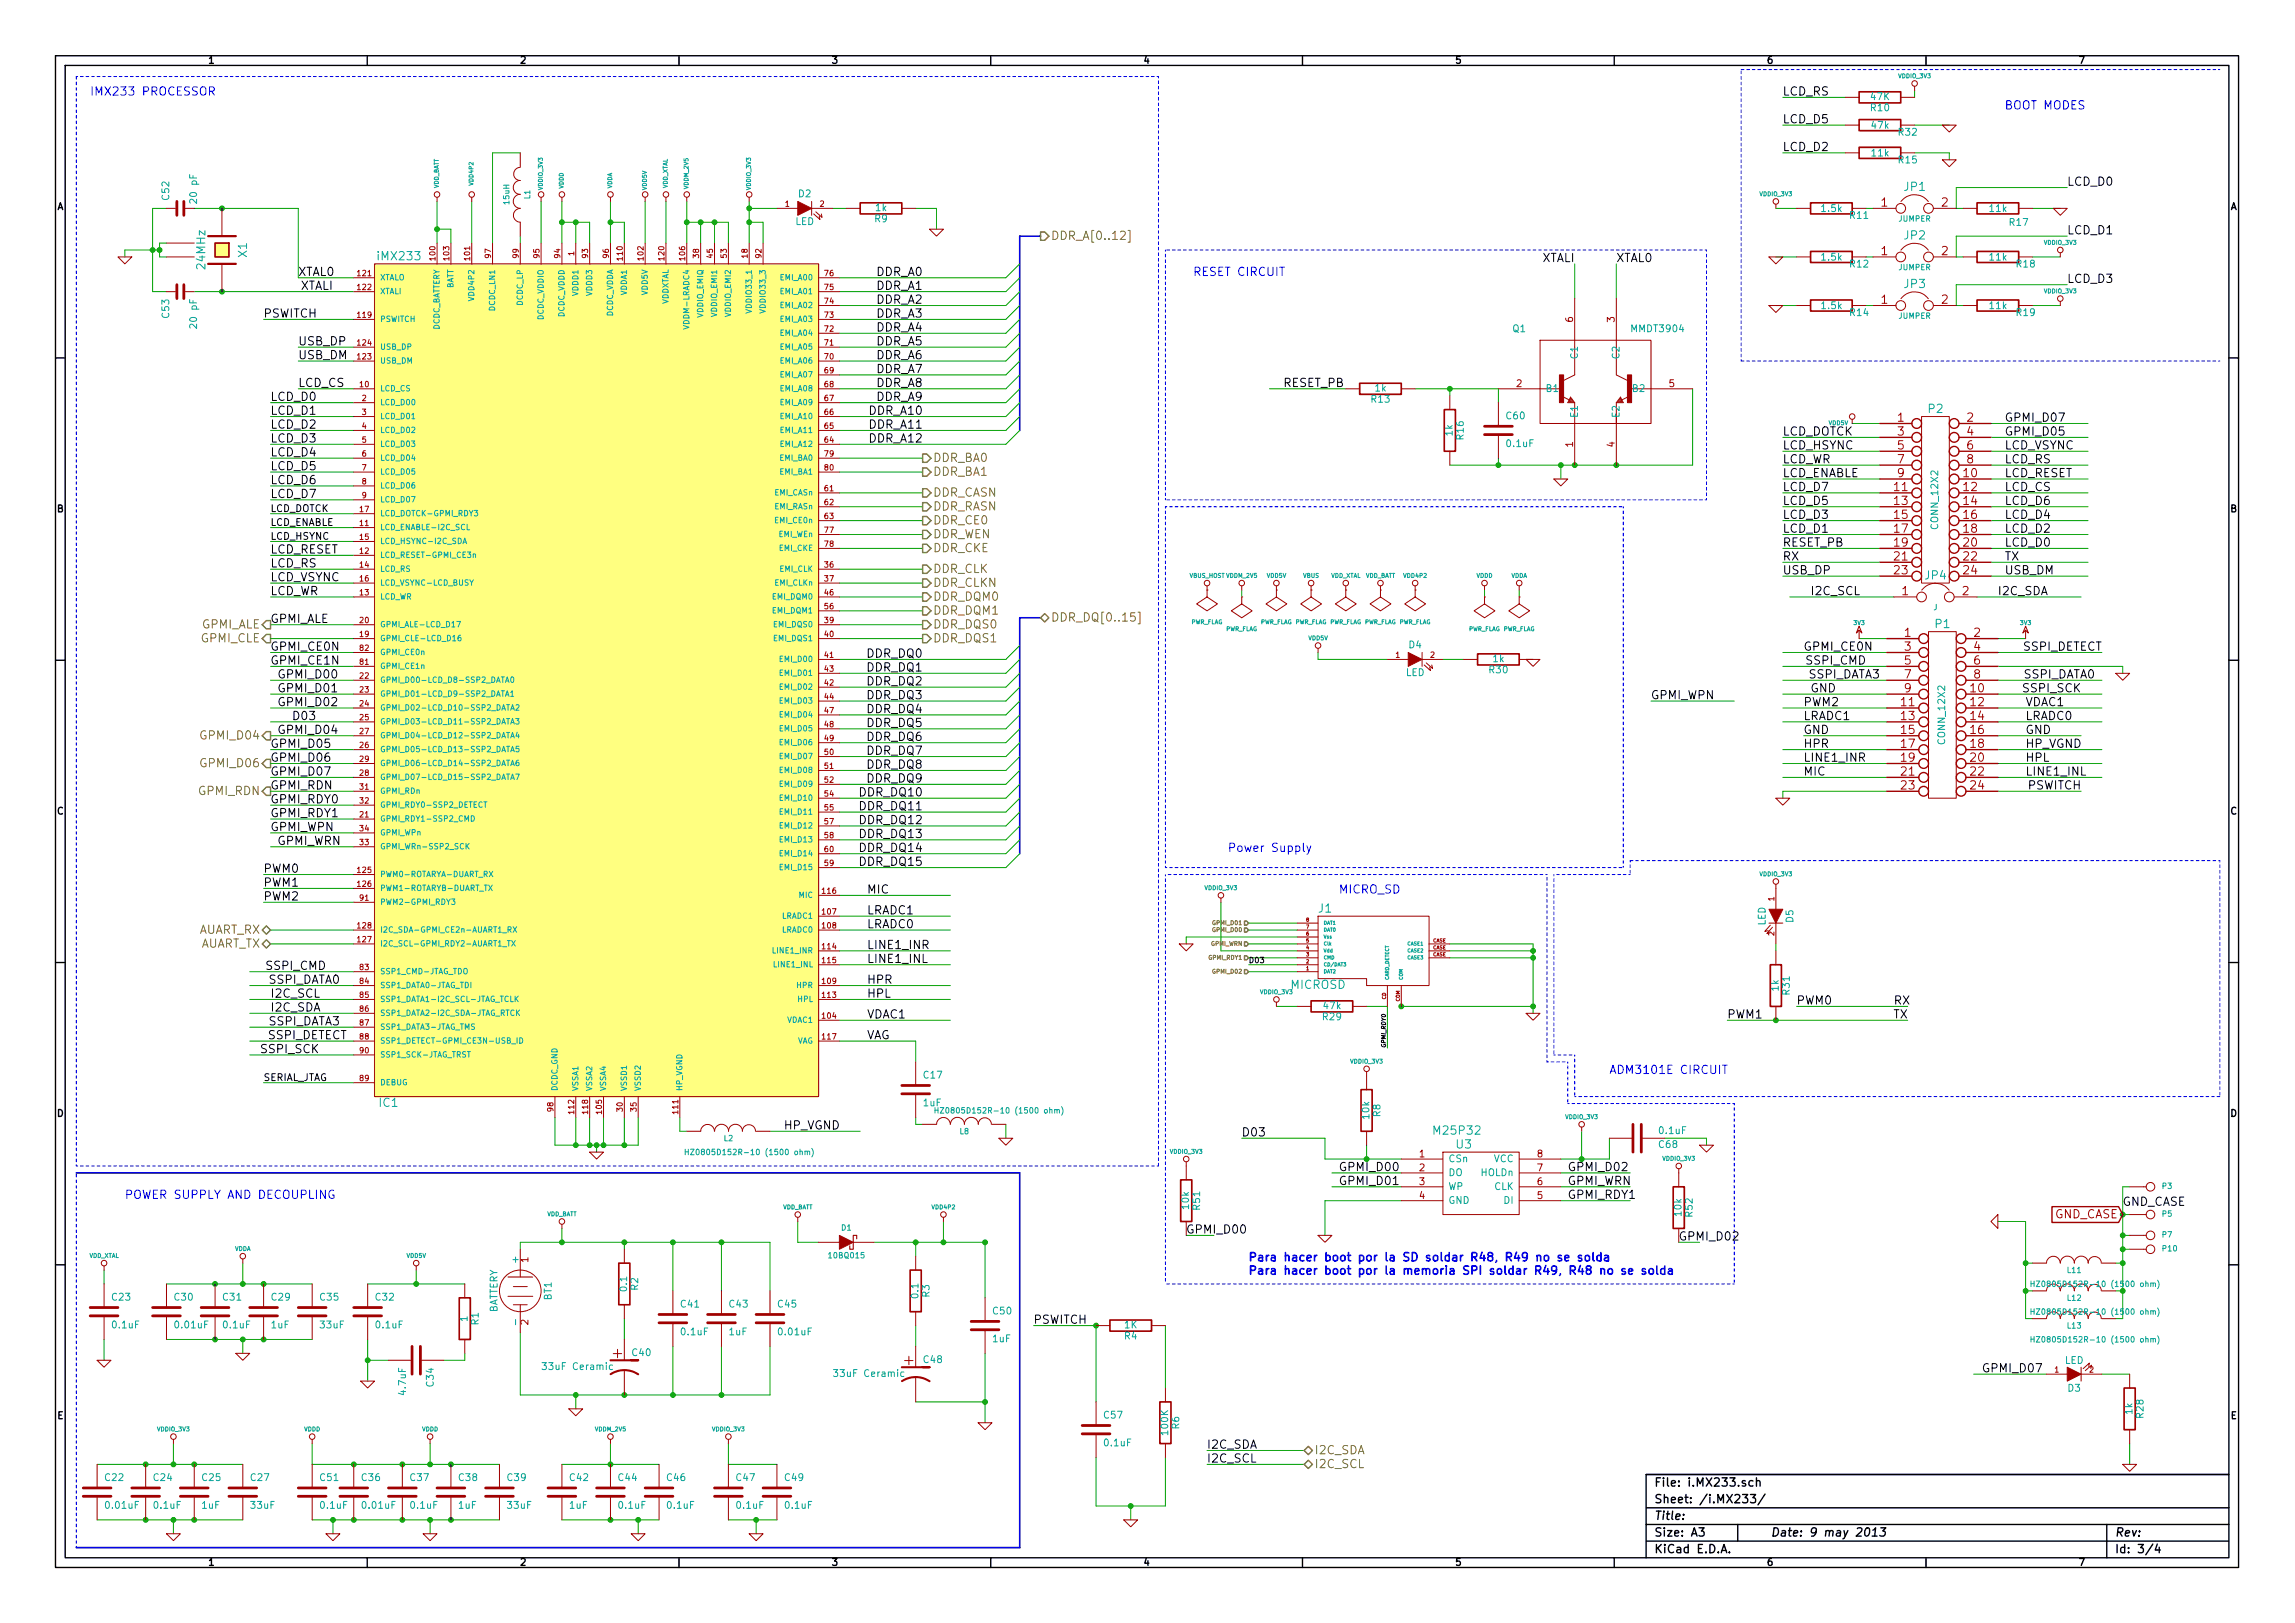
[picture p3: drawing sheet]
<svg xmlns="http://www.w3.org/2000/svg" width="420mm" height="297mm" viewBox="0 0 420 297" stroke-linecap="round" stroke-linejoin="round" font-family="sans-serif">
<defs><g id="words">
<g font-size="2.8" fill="#a00000">
<text x="112.2" y="248.7">+</text>
<text x="165.6" y="250">+</text>
</g>
<g font-size="2.1" fill="#00f">
<text x="16.5" y="17.6">IMX233 PROCESSOR</text>
<text x="367" y="20.1">BOOT MODES</text>
<text x="218.4" y="50.6">RESET CIRCUIT</text>
<text x="224.8" y="156">Power Supply</text>
<text x="245.1" y="163.6">MICRO_SD</text>
<text x="294.6" y="196.6">ADM3101E CIRCUIT</text>
<text x="22.9" y="219.5">POWER SUPPLY AND DECOUPLING</text>
<text x="228.6" y="230.9">Para hacer boot por la SD soldar R48, R49 no se solda</text>
<text x="228.6" y="233.4">Para hacer boot por la memoria SPI soldar R49, R48 no se solda</text>
</g>
<g font-size="2.1">
<text x="326.4" y="17.6">LCD_RS</text>
<text x="326.4" y="22.6">LCD_D5</text>
<text x="326.4" y="27.7">LCD_D2</text>
<text x="378.5" y="34.1">LCD_D0</text>
<text x="378.5" y="43">LCD_D1</text>
<text x="54.6" y="50.6">XTAL0</text>
<text x="55.1" y="53.1">XTALI</text>
<text x="160.4" y="50.6">DDR_A0</text>
<text x="160.4" y="53.1">DDR_A1</text>
<text x="282.2" y="48">XTALI</text>
<text x="295.9" y="48">XTAL0</text>
<text x="378.5" y="51.9">LCD_D3</text>
<text x="48.3" y="58.2">PSWITCH</text>
<text x="160.4" y="58.2">DDR_A3</text>
<text x="160.4" y="55.7">DDR_A2</text>
<text x="54.6" y="65.8">USB_DM</text>
<text x="54.6" y="63.3">USB_DP</text>
<text x="160.4" y="65.8">DDR_A6</text>
<text x="160.4" y="63.3">DDR_A5</text>
<text x="160.4" y="60.7">DDR_A4</text>
<text x="54.6" y="70.9">LCD_CS</text>
<text x="160.4" y="68.4">DDR_A7</text>
<text x="160.4" y="70.9">DDR_A8</text>
<text x="234.9" y="70.9">RESET_PB</text>
<text x="49.5" y="73.4">LCD_D0</text>
<text x="49.5" y="76">LCD_D1</text>
<text x="159" y="76">DDR_A10</text>
<text x="160.4" y="73.4">DDR_A9</text>
<text x="367" y="77.3">GPMI_D07</text>
<text x="49.5" y="81.1">LCD_D3</text>
<text x="49.5" y="78.5">LCD_D2</text>
<text x="49.5" y="83.6">LCD_D4</text>
<text x="159" y="78.5">DDR_A11</text>
<text x="159" y="81.1">DDR_A12</text>
<text x="326.4" y="82.3">LCD_HSYNC</text>
<text x="326.4" y="79.8">LCD_DOTCK</text>
<text x="367" y="79.8">GPMI_D05</text>
<text x="367" y="82.3">LCD_VSYNC</text>
<text x="49.5" y="86.1">LCD_D5</text>
<text x="49.5" y="88.7">LCD_D6</text>
<text x="326.4" y="90">LCD_D7</text>
<text x="326.4" y="87.4">LCD_ENABLE</text>
<text x="326.4" y="84.9">LCD_WR</text>
<text x="367" y="90">LCD_CS</text>
<text x="367" y="87.4">LCD_RESET</text>
<text x="367" y="84.9">LCD_RS</text>
<text x="49.5" y="91.2">LCD_D7</text>
<text x="326.4" y="95">LCD_D3</text>
<text x="326.4" y="92.5">LCD_D5</text>
<text x="367" y="95">LCD_D4</text>
<text x="367" y="92.5">LCD_D6</text>
<text x="49.5" y="101.4">LCD_RESET</text>
<text x="326.4" y="100.1">RESET_PB</text>
<text x="326.4" y="97.6">LCD_D1</text>
<text x="367" y="100.1">LCD_D0</text>
<text x="367" y="97.6">LCD_D2</text>
<text x="49.5" y="106.5">LCD_VSYNC</text>
<text x="49.5" y="103.9">LCD_RS</text>
<text x="326.4" y="105.2">USB_DP</text>
<text x="326.4" y="102.7">RX</text>
<text x="367" y="105.2">USB_DM</text>
<text x="367" y="102.7">TX</text>
<text x="49.5" y="109">LCD_WR</text>
<text x="331.5" y="109">I2C_SCL</text>
<text x="365.8" y="109">I2C_SDA</text>
<text x="49.5" y="114.1">GPMI_ALE</text>
<text x="49.5" y="119.2">GPMI_CE0N</text>
<text x="330.2" y="119.2">GPMI_CE0N</text>
<text x="370.3" y="119.2">SSPI_DETECT</text>
<text x="49.5" y="121.7">GPMI_CE1N</text>
<text x="50.8" y="124.2">GPMI_D00</text>
<text x="158.6" y="120.4">DDR_DQ0</text>
<text x="158.6" y="123">DDR_DQ1</text>
<text x="158.6" y="125.5">DDR_DQ2</text>
<text x="330.8" y="121.7">SSPI_CMD</text>
<text x="331.1" y="124.2">SSPI_DATA3</text>
<text x="370.5" y="124.2">SSPI_DATA0</text>
<text x="50.8" y="129.3">GPMI_D02</text>
<text x="50.8" y="126.8">GPMI_D01</text>
<text x="53.5" y="131.9">D03</text>
<text x="158.6" y="128.1">DDR_DQ3</text>
<text x="158.6" y="130.6">DDR_DQ4</text>
<text x="302.3" y="128.1">GPMI_WPN</text>
<text x="330.2" y="129.3">PWM2</text>
<text x="330.2" y="131.9">LRADC1</text>
<text x="331.5" y="126.8">GND</text>
<text x="370.5" y="126.8">SSPI_SCK</text>
<text x="370.8" y="129.3">VDAC1</text>
<text x="370.8" y="131.9">LRADC0</text>
<text x="49.5" y="136.9">GPMI_D05</text>
<text x="50.8" y="134.4">GPMI_D04</text>
<text x="158.6" y="135.7">DDR_DQ6</text>
<text x="158.6" y="133.1">DDR_DQ5</text>
<text x="330.2" y="134.4">GND</text>
<text x="330.2" y="136.9">HPR</text>
<text x="370.8" y="134.4">GND</text>
<text x="370.8" y="136.9">HP_VGND</text>
<text x="49.5" y="142">GPMI_D07</text>
<text x="49.5" y="139.5">GPMI_D06</text>
<text x="158.6" y="143.3">DDR_DQ9</text>
<text x="158.6" y="140.8">DDR_DQ8</text>
<text x="158.6" y="138.2">DDR_DQ7</text>
<text x="330.2" y="142">MIC</text>
<text x="330.2" y="139.5">LINE1_INR</text>
<text x="370.8" y="142">LINE1_INL</text>
<text x="370.8" y="139.5">HPL</text>
<text x="49.5" y="149.6">GPMI_RDY1</text>
<text x="49.5" y="147.1">GPMI_RDY0</text>
<text x="49.5" y="144.6">GPMI_RDN</text>
<text x="157.2" y="148.4">DDR_DQ11</text>
<text x="157.2" y="145.8">DDR_DQ10</text>
<text x="371.2" y="144.6">PSWITCH</text>
<text x="49.5" y="152.2">GPMI_WPN</text>
<text x="50.8" y="154.7">GPMI_WRN</text>
<text x="157.2" y="150.9">DDR_DQ12</text>
<text x="157.2" y="153.5">DDR_DQ13</text>
<text x="157.2" y="156">DDR_DQ14</text>
<text x="48.3" y="159.8">PWM0</text>
<text x="157.2" y="158.5">DDR_DQ15</text>
<text x="48.3" y="164.9">PWM2</text>
<text x="48.3" y="162.3">PWM1</text>
<text x="158.7" y="163.6">MIC</text>
<text x="158.7" y="167.4">LRADC1</text>
<text x="158.7" y="173.8">LINE1_INR</text>
<text x="158.7" y="170">LRADC0</text>
<text x="48.8" y="177.6">SSPI_CMD</text>
<text x="158.7" y="176.3">LINE1_INL</text>
<text x="49.1" y="180.1">SSPI_DATA0</text>
<text x="49.5" y="182.7">I2C_SCL</text>
<text x="49.5" y="185.2">I2C_SDA</text>
<text x="158.7" y="180.1">HPR</text>
<text x="158.7" y="182.7">HPL</text>
<text x="328.9" y="183.9">PWM0</text>
<text x="346.7" y="183.9">RX</text>
<text x="49" y="190.3">SSPI_DETECT</text>
<text x="49.1" y="187.7">SSPI_DATA3</text>
<text x="158.7" y="186.5">VDAC1</text>
<text x="158.7" y="190.3">VAG</text>
<text x="316.2" y="186.5">PWM1</text>
<text x="346.5" y="186.5">TX</text>
<text x="47.9" y="192.8">SSPI_SCK</text>
<text x="143.5" y="206.8">HP_VGND</text>
<text x="227.3" y="208.1">D03</text>
<text x="245.1" y="214.4">GPMI_D00</text>
<text x="287" y="214.4">GPMI_D02</text>
<text x="245.1" y="217">GPMI_D01</text>
<text x="287" y="219.5">GPMI_RDY1</text>
<text x="287" y="217">GPMI_WRN</text>
<text x="388.6" y="220.8">GND_CASE</text>
<text x="189.2" y="242.4">PSWITCH</text>
<text x="362.8" y="251.2">GPMI_D07</text>
<text x="221" y="267.8">I2C_SCL</text>
<text x="221" y="265.2">I2C_SDA</text>
<text x="302.9" y="272.1">File: i.MX233.sch</text>
<text x="302.9" y="275.2">Sheet: /i.MX233/</text>
<text x="302.9" y="281.3">Size: A3</text>
<text x="302.9" y="278.2">Title:</text>
<text x="324.2" y="281.3">Date: 9 may 2013</text>
<text x="387.2" y="281.3">Rev:</text>
<text x="302.9" y="284.3">KiCad E.D.A.</text>
<text x="387.2" y="284.3">Id: 3/4</text>
</g>
<g font-size="2.1" fill="#00a0a0">
<text x="348.6" y="35">JP1</text>
<text x="45.3" y="47.1" transform="rotate(-90 45.3 47.1)">X1</text>
<text x="69.4" y="47.7">iMX233</text>
<text x="348.6" y="43.9">JP2</text>
<text x="37.7" y="49.1" transform="rotate(-90 37.7 49.1)">24MHz</text>
<text x="348.6" y="52.8">JP3</text>
<text x="353" y="75.7">P2</text>
<text x="352.5" y="106.1">JP4</text>
<text x="354.3" y="115">P1</text>
<text x="241.4" y="167.1">J1</text>
<text x="236.3" y="181.1">MICROSD</text>
<text x="69.5" y="202.7">IC1</text>
<text x="262.8" y="207.7">M25P32</text>
<text x="266.6" y="210.3">U3</text>
</g>
<g font-size="2.1" fill="#a00000">
<text x="344.4" y="37.9">1</text>
<text x="355.4" y="37.9">2</text>
<text x="344.4" y="46.8">1</text>
<text x="355.4" y="46.8">2</text>
<text x="344.4" y="55.7">1</text>
<text x="355.4" y="55.7">2</text>
<text x="347.4" y="77.3">1</text>
<text x="360.1" y="77.3">2</text>
<text x="347.4" y="79.8">3</text>
<text x="347.4" y="82.3">5</text>
<text x="360.1" y="79.8">4</text>
<text x="360.1" y="82.3">6</text>
<text x="346.8" y="90">11</text>
<text x="347.4" y="84.9">7</text>
<text x="347.4" y="87.4">9</text>
<text x="359.5" y="87.4">10</text>
<text x="359.5" y="90">12</text>
<text x="360.1" y="84.9">8</text>
<text x="346.8" y="92.5">13</text>
<text x="346.8" y="95">15</text>
<text x="359.5" y="92.5">14</text>
<text x="359.5" y="95">16</text>
<text x="346.8" y="97.6">17</text>
<text x="346.8" y="100.1">19</text>
<text x="359.5" y="100.1">20</text>
<text x="359.5" y="97.6">18</text>
<text x="346.8" y="102.7">21</text>
<text x="346.8" y="105.2">23</text>
<text x="359.5" y="102.7">22</text>
<text x="359.5" y="105.2">24</text>
<text x="348.2" y="109">1</text>
<text x="359.3" y="109">2</text>
<text x="348.7" y="116.6">1</text>
<text x="348.7" y="119.2">3</text>
<text x="361.4" y="116.6">2</text>
<text x="361.4" y="119.2">4</text>
<text x="348.7" y="121.7">5</text>
<text x="348.7" y="124.2">7</text>
<text x="361.4" y="121.7">6</text>
<text x="361.4" y="124.2">8</text>
<text x="348.1" y="129.3">11</text>
<text x="348.1" y="131.9">13</text>
<text x="348.7" y="126.8">9</text>
<text x="360.8" y="126.8">10</text>
<text x="360.8" y="129.3">12</text>
<text x="360.8" y="131.9">14</text>
<text x="348.1" y="134.4">15</text>
<text x="348.1" y="136.9">17</text>
<text x="360.8" y="134.4">16</text>
<text x="360.8" y="136.9">18</text>
<text x="348.1" y="142">21</text>
<text x="348.1" y="139.5">19</text>
<text x="360.8" y="139.5">20</text>
<text x="360.8" y="142">22</text>
<text x="348.1" y="144.6">23</text>
<text x="360.8" y="144.6">24</text>
<text x="217.2" y="225.8">GPMI_D00</text>
<text x="307.3" y="227.1">GPMI_D02</text>
<text x="375.9" y="223">GND_CASE</text>
</g>
<g font-size="2.1" fill="#808000">
<text x="192.4" y="44">DDR_A[0..12]</text>
<text x="170.8" y="87.2">DDR_BA1</text>
<text x="170.8" y="84.6">DDR_BA0</text>
<text x="170.8" y="93.5">DDR_RASN</text>
<text x="170.8" y="91">DDR_CASN</text>
<text x="170.8" y="98.6">DDR_WEN</text>
<text x="170.8" y="101.1">DDR_CKE</text>
<text x="170.8" y="96">DDR_CE0</text>
<text x="170.8" y="104.9">DDR_CLK</text>
<text x="170.8" y="107.5">DDR_CLKN</text>
<text x="170.8" y="112.6">DDR_DQM1</text>
<text x="170.8" y="110">DDR_DQM0</text>
<text x="192.4" y="113.8">DDR_DQ[0..15]</text>
<text x="36.8" y="117.6">GPMI_CLE</text>
<text x="36.8" y="115.1">GPMI_ALE</text>
<text x="170.8" y="117.6">DDR_DQS1</text>
<text x="170.8" y="115.1">DDR_DQS0</text>
<text x="37.1" y="135.4">GPMI_D04</text>
<text x="37.1" y="140.5">GPMI_D06</text>
<text x="36.4" y="145.6">GPMI_RDN</text>
<text x="36" y="171">AUART_RX</text>
<text x="36.3" y="173.5">AUART_TX</text>
<text x="240.7" y="268.8">I2C_SCL</text>
<text x="240.7" y="266.2">I2C_SDA</text>
</g>
<g font-size="1.8">
<text x="38.2" y="11.7">1</text>
<text x="95.3" y="11.7">2</text>
<text x="152.4" y="11.7">3</text>
<text x="209.4" y="11.7">4</text>
<text x="266.5" y="11.7">5</text>
<text x="323.6" y="11.7">6</text>
<text x="380.7" y="11.7">7</text>
<text x="10.4" y="38.5">A</text>
<text x="408.3" y="38.5">A</text>
<text x="10.4" y="93.8">B</text>
<text x="49.5" y="93.8">LCD_DOTCK</text>
<text x="408.3" y="93.8">B</text>
<text x="49.5" y="96.3">LCD_ENABLE</text>
<text x="49.5" y="98.8">LCD_HSYNC</text>
<text x="10.4" y="149.1">C</text>
<text x="408.3" y="149.1">C</text>
<text x="48.3" y="197.9">SERIAL_JTAG</text>
<text x="10.4" y="204.5">D</text>
<text x="408.3" y="204.5">D</text>
<text x="10.5" y="259.8">E</text>
<text x="408.4" y="259.8">E</text>
<text x="38.2" y="286.6">1</text>
<text x="95.3" y="286.6">2</text>
<text x="152.4" y="286.6">3</text>
<text x="209.4" y="286.6">4</text>
<text x="266.5" y="286.6">5</text>
<text x="323.6" y="286.6">6</text>
<text x="380.7" y="286.6">7</text>
</g>
<g font-size="1.8" fill="#00a0a0">
<text x="342.5" y="20.4">R10</text>
<text x="342.5" y="18.4">47K</text>
<text x="342.7" y="23.6">47k</text>
<text x="342.7" y="28.7">11k</text>
<text x="347.6" y="30">R15</text>
<text x="347.6" y="24.9">R32</text>
<text x="31" y="36.5" transform="rotate(-90 31 36.5)">C52</text>
<text x="36.1" y="36.9" transform="rotate(-90 36.1 36.9)">20 pF</text>
<text x="145.6" y="41.2">LED</text>
<text x="146.2" y="36.2">D2</text>
<text x="160.2" y="40.7">R9</text>
<text x="160.3" y="38.7">1k</text>
<text x="333.6" y="38.8">1.5k</text>
<text x="338.7" y="40.1">R11</text>
<text x="364.3" y="38.8">11k</text>
<text x="367.9" y="41.4">R17</text>
<text x="333.6" y="47.7">1.5k</text>
<text x="364.3" y="47.7">11k</text>
<text x="338.7" y="49">R12</text>
<text x="369.2" y="49">R18</text>
<text x="31" y="58.1" transform="rotate(-90 31 58.1)">C53</text>
<text x="36.1" y="59.8" transform="rotate(-90 36.1 59.8)">20 pF</text>
<text x="333.6" y="56.6">1.5k</text>
<text x="338.7" y="57.9">R14</text>
<text x="364.3" y="56.6">11k</text>
<text x="369.2" y="57.9">R19</text>
<text x="277" y="60.8">Q1</text>
<text x="288.9" y="65.5" transform="rotate(-90 288.9 65.5)">C1</text>
<text x="296.5" y="65.5" transform="rotate(-90 296.5 65.5)">C2</text>
<text x="298.8" y="60.8">MMDT3904</text>
<text x="251.8" y="71.7">1k</text>
<text x="283" y="71.8">B1</text>
<text x="299" y="71.8">B2</text>
<text x="251.1" y="73.7">R13</text>
<text x="275.8" y="76.8">C60</text>
<text x="288.9" y="76.5" transform="rotate(-90 288.9 76.5)">E1</text>
<text x="296.5" y="76.5" transform="rotate(-90 296.5 76.5)">E2</text>
<text x="266" y="79.7" transform="rotate(-90 266 79.7)">1k</text>
<text x="268" y="80.4" transform="rotate(-90 268 80.4)">R16</text>
<text x="275.9" y="81.9">0.1uF</text>
<text x="354.9" y="96.6" transform="rotate(-90 354.9 96.6)">CONN_12X2</text>
<text x="258" y="118.7">D4</text>
<text x="257.3" y="123.8">LED</text>
<text x="272.7" y="123.3">R30</text>
<text x="273.4" y="121.2">1k</text>
<text x="356.2" y="136" transform="rotate(-90 356.2 136)">CONN_12X2</text>
<text x="323.3" y="169.4" transform="rotate(-90 323.3 169.4)">LED</text>
<text x="328.4" y="168.8" transform="rotate(-90 328.4 168.8)">D5</text>
<text x="242.4" y="184.7">47k</text>
<text x="325.7" y="181.3" transform="rotate(-90 325.7 181.3)">1k</text>
<text x="327.7" y="182" transform="rotate(-90 327.7 182)">R31</text>
<text x="242.2" y="186.8">R29</text>
<text x="169.1" y="197.4">C17</text>
<text x="169.1" y="202.5">1uF</text>
<text x="250.7" y="204.7" transform="rotate(-90 250.7 204.7)">10k</text>
<text x="252.8" y="204.4" transform="rotate(-90 252.8 204.4)">R8</text>
<text x="303.9" y="207.6">0.1uF</text>
<text x="265.2" y="212.8">CSn</text>
<text x="265.2" y="215.3">DO</text>
<text x="271" y="215.3">HOLDn</text>
<text x="273.4" y="212.8">VCC</text>
<text x="303.8" y="210.1">C68</text>
<text x="217.7" y="221.2" transform="rotate(-90 217.7 221.2)">10k</text>
<text x="219.8" y="221.4" transform="rotate(-90 219.8 221.4)">R51</text>
<text x="265.2" y="217.8">WP</text>
<text x="265.2" y="220.4">GND</text>
<text x="273.5" y="217.8">CLK</text>
<text x="275.3" y="220.4">DI</text>
<text x="307.9" y="222.5" transform="rotate(-90 307.9 222.5)">10k</text>
<text x="309.9" y="222.6" transform="rotate(-90 309.9 222.6)">R52</text>
<text x="95" y="231" transform="rotate(-90 95 231)">+</text>
<text x="20.5" y="238.1">C23</text>
<text x="32" y="238.1">C30</text>
<text x="40.9" y="238.1">C31</text>
<text x="49.8" y="238.1">C29</text>
<text x="58.6" y="238.1">C35</text>
<text x="68.8" y="238.1">C32</text>
<text x="101" y="237.9" transform="rotate(-90 101 237.9)">BT1</text>
<text x="114.9" y="236.2" transform="rotate(-90 114.9 236.2)">0.1</text>
<text x="116.9" y="236.1" transform="rotate(-90 116.9 236.1)">R2</text>
<text x="124.7" y="239.4">C41</text>
<text x="133.6" y="239.4">C43</text>
<text x="142.5" y="239.4">C45</text>
<text x="168.2" y="237.5" transform="rotate(-90 168.2 237.5)">0.1</text>
<text x="170.2" y="237.4" transform="rotate(-90 170.2 237.4)">R3</text>
<text x="20.7" y="243.2">0.1uF</text>
<text x="32.2" y="243.2">0.01uF</text>
<text x="41" y="243.2">0.1uF</text>
<text x="49.7" y="243.2">1uF</text>
<text x="58.7" y="243.2">33uF</text>
<text x="68.9" y="243.2">0.1uF</text>
<text x="85.6" y="241.8" transform="rotate(-90 85.6 241.8)">1</text>
<text x="87.7" y="242.5" transform="rotate(-90 87.7 242.5)">R1</text>
<text x="91.1" y="240.4" transform="rotate(-90 91.1 240.4)">BATTERY</text>
<text x="95" y="242.3" transform="rotate(-90 95 242.3)">-</text>
<text x="124.8" y="244.4">0.1uF</text>
<text x="133.5" y="244.4">1uF</text>
<text x="142.7" y="244.4">0.01uF</text>
<text x="181.8" y="245.7">1uF</text>
<text x="181.8" y="240.6">C50</text>
<text x="205.9" y="245.2">R4</text>
<text x="205.9" y="243.2">1K</text>
<text x="99.9" y="250.8">33uF Ceramic</text>
<text x="115.8" y="248.2">C40</text>
<text x="169.1" y="249.5">C48</text>
<text x="378" y="249.7">LED</text>
<text x="74.4" y="255.2" transform="rotate(-90 74.4 255.2)">4.7uF</text>
<text x="79.5" y="253.7" transform="rotate(-90 79.5 253.7)">C34</text>
<text x="153.3" y="252.1">33uF Ceramic</text>
<text x="378.6" y="254.7">D3</text>
<text x="202.2" y="259.7">C57</text>
<text x="213.9" y="262.5" transform="rotate(-90 213.9 262.5)">100K</text>
<text x="216" y="261.5" transform="rotate(-90 216 261.5)">R6</text>
<text x="390.4" y="258.8" transform="rotate(-90 390.4 258.8)">1k</text>
<text x="392.5" y="259.5" transform="rotate(-90 392.5 259.5)">R28</text>
<text x="202.3" y="264.8">0.1uF</text>
<text x="19.3" y="271.1">C22</text>
<text x="28.2" y="271.1">C24</text>
<text x="37.1" y="271.1">C25</text>
<text x="45.9" y="271.1">C27</text>
<text x="58.6" y="271.1">C51</text>
<text x="66.3" y="271.1">C36</text>
<text x="75.2" y="271.1">C37</text>
<text x="84" y="271.1">C38</text>
<text x="92.9" y="271.1">C39</text>
<text x="104.4" y="271.1">C42</text>
<text x="113.3" y="271.1">C44</text>
<text x="122.1" y="271.1">C46</text>
<text x="134.8" y="271.1">C47</text>
<text x="143.7" y="271.1">C49</text>
<text x="19.5" y="276.2">0.01uF</text>
<text x="28.3" y="276.2">0.1uF</text>
<text x="37" y="276.2">1uF</text>
<text x="46" y="276.2">33uF</text>
<text x="58.8" y="276.2">0.1uF</text>
<text x="66.5" y="276.2">0.01uF</text>
<text x="75.3" y="276.2">0.1uF</text>
<text x="84" y="276.2">1uF</text>
<text x="93" y="276.2">33uF</text>
<text x="104.3" y="276.2">1uF</text>
<text x="113.4" y="276.2">0.1uF</text>
<text x="122.3" y="276.2">0.1uF</text>
<text x="135" y="276.2">0.1uF</text>
<text x="143.8" y="276.2">0.1uF</text>
</g>
<g font-size="1.8" fill="#a00000">
<text x="288" y="58.9" transform="rotate(-90 288 58.9)">6</text>
<text x="295.7" y="58.9" transform="rotate(-90 295.7 58.9)">3</text>
<text x="277.6" y="70.9">2</text>
<text x="305.6" y="70.9">5</text>
<text x="288" y="81.8" transform="rotate(-90 288 81.8)">1</text>
<text x="295.7" y="81.8" transform="rotate(-90 295.7 81.8)">4</text>
<text x="259.9" y="211.9">1</text>
<text x="259.9" y="214.4">2</text>
<text x="281.5" y="214.4">7</text>
<text x="281.5" y="211.9">8</text>
<text x="259.9" y="217">3</text>
<text x="259.9" y="219.5">4</text>
<text x="281.5" y="219.5">5</text>
<text x="281.5" y="217">6</text>
<text x="96.8" y="231" transform="rotate(-90 96.8 231)">1</text>
<text x="96.8" y="242.5" transform="rotate(-90 96.8 242.5)">2</text>
</g>
<g font-size="1.4" fill="#00a0a0">
<text x="93.3" y="37.3" transform="rotate(-90 93.3 37.3)">15uH</text>
<text x="97.1" y="36.4" transform="rotate(-90 97.1 36.4)">L1</text>
<text x="347.6" y="40.6">JUMPER</text>
<text x="69.6" y="51.3">XTALO</text>
<text x="69.6" y="53.9">XTALI</text>
<text x="83.1" y="53.1" transform="rotate(-90 83.1 53.1)">BATT</text>
<text x="143" y="53.9">EMI_A01</text>
<text x="143" y="51.3">EMI_A00</text>
<text x="347.6" y="49.5">JUMPER</text>
<text x="69.6" y="59">PSWITCH</text>
<text x="86.9" y="54.8" transform="rotate(-90 86.9 54.8)">VDD4P2</text>
<text x="90.7" y="56.9" transform="rotate(-90 90.7 56.9)">DCDC_LN1</text>
<text x="95.8" y="56" transform="rotate(-90 95.8 56)">DCDC_LP</text>
<text x="99.6" y="58.7" transform="rotate(-90 99.6 58.7)">DCDC_VDDIO</text>
<text x="103.4" y="58.2" transform="rotate(-90 103.4 58.2)">DCDC_VDDD</text>
<text x="105.9" y="54.1" transform="rotate(-90 105.9 54.1)">VDDD1</text>
<text x="108.5" y="54.1" transform="rotate(-90 108.5 54.1)">VDDD3</text>
<text x="112.3" y="58.2" transform="rotate(-90 112.3 58.2)">DCDC_VDDA</text>
<text x="114.8" y="54.1" transform="rotate(-90 114.8 54.1)">VDDA1</text>
<text x="118.6" y="54" transform="rotate(-90 118.6 54)">VDD5V</text>
<text x="122.4" y="56" transform="rotate(-90 122.4 56)">VDDXTAL</text>
<text x="126.2" y="59.7" transform="rotate(-90 126.2 59.7)">VDDM-LRADC4</text>
<text x="128.8" y="58.2" transform="rotate(-90 128.8 58.2)">VDDIO_EMIQ</text>
<text x="131.3" y="57.9" transform="rotate(-90 131.3 57.9)">VDDIO_EMI1</text>
<text x="133.9" y="57.9" transform="rotate(-90 133.9 57.9)">VDDIO_EMI2</text>
<text x="137.7" y="56.9" transform="rotate(-90 137.7 56.9)">VDDIO33_1</text>
<text x="140.2" y="56.9" transform="rotate(-90 140.2 56.9)">VDDIO33_3</text>
<text x="143" y="59">EMI_A03</text>
<text x="143" y="56.4">EMI_A02</text>
<text x="347.6" y="58.4">JUMPER</text>
<text x="69.6" y="64">USB_DP</text>
<text x="80.5" y="60.9" transform="rotate(-90 80.5 60.9)">DCDC_BATTERY</text>
<text x="143" y="64">EMI_A05</text>
<text x="143" y="61.5">EMI_A04</text>
<text x="69.6" y="71.7">LCD_CS</text>
<text x="69.6" y="66.6">USB_DM</text>
<text x="143" y="66.6">EMI_A06</text>
<text x="143" y="71.7">EMI_A08</text>
<text x="143" y="69.1">EMI_A07</text>
<text x="69.6" y="74.2">LCD_D00</text>
<text x="69.6" y="76.7">LCD_D01</text>
<text x="143" y="76.7">EMI_A10</text>
<text x="143" y="74.2">EMI_A09</text>
<text x="69.6" y="79.3">LCD_D02</text>
<text x="69.6" y="81.8">LCD_D03</text>
<text x="143" y="81.8">EMI_A12</text>
<text x="143" y="79.3">EMI_A11</text>
<text x="69.6" y="84.4">LCD_D04</text>
<text x="69.6" y="86.9">LCD_D05</text>
<text x="69.6" y="89.4">LCD_D06</text>
<text x="142.7" y="86.9">EMI_BA1</text>
<text x="142.7" y="84.4">EMI_BA0</text>
<text x="69.6" y="92">LCD_D07</text>
<text x="69.6" y="94.5">LCD_DOTCK-GPMI_RDY3</text>
<text x="141.7" y="90.7">EMI_CASn</text>
<text x="141.7" y="93.3">EMI_RASn</text>
<text x="141.9" y="95.8">EMI_CE0n</text>
<text x="69.6" y="97.1">LCD_ENABLE-I2C_SCL</text>
<text x="69.6" y="99.6">LCD_HSYNC-I2C_SDA</text>
<text x="142.4" y="98.3">EMI_WEn</text>
<text x="142.5" y="100.9">EMI_CKE</text>
<text x="69.6" y="102.1">LCD_RESET-GPMI_CE3n</text>
<text x="69.6" y="104.7">LCD_RS</text>
<text x="69.6" y="107.2">LCD_VSYNC-LCD_BUSY</text>
<text x="141.8" y="107.2">EMI_CLKn</text>
<text x="142.6" y="104.7">EMI_CLK</text>
<text x="69.6" y="109.8">LCD_WR</text>
<text x="141.5" y="109.8">EMI_DQM0</text>
<text x="141.5" y="112.3">EMI_DQM1</text>
<text x="353.9" y="111.7">J</text>
<text x="69.6" y="114.8">GPMI_ALE-LCD_D17</text>
<text x="69.6" y="119.9">GPMI_CE0n</text>
<text x="69.6" y="117.4">GPMI_CLE-LCD_D16</text>
<text x="141.7" y="117.4">EMI_DQS1</text>
<text x="141.7" y="114.8">EMI_DQS0</text>
<text x="69.6" y="122.5">GPMI_CE1n</text>
<text x="69.6" y="125">GPMI_D00-LCD_D8-SSP2_DATA0</text>
<text x="143" y="121.2">EMI_D00</text>
<text x="143" y="123.7">EMI_D01</text>
<text x="69.6" y="127.5">GPMI_D01-LCD_D9-SSP2_DATA1</text>
<text x="69.6" y="130.1">GPMI_D02-LCD_D10-SSP2_DATA2</text>
<text x="143" y="126.3">EMI_D02</text>
<text x="143" y="128.8">EMI_D03</text>
<text x="143" y="131.4">EMI_D04</text>
<text x="69.6" y="132.6">GPMI_D03-LCD_D11-SSP2_DATA3</text>
<text x="69.6" y="137.7">GPMI_D05-LCD_D13-SSP2_DATA5</text>
<text x="69.6" y="135.2">GPMI_D04-LCD_D12-SSP2_DATA4</text>
<text x="143" y="133.9">EMI_D05</text>
<text x="143" y="136.4">EMI_D06</text>
<text x="69.6" y="142.8">GPMI_D07-LCD_D15-SSP2_DATA7</text>
<text x="69.6" y="140.2">GPMI_D06-LCD_D14-SSP2_DATA6</text>
<text x="143" y="139">EMI_D07</text>
<text x="143" y="141.5">EMI_D08</text>
<text x="69.6" y="145.3">GPMI_RDn</text>
<text x="69.6" y="147.9">GPMI_RDY0-SSP2_DETECT</text>
<text x="143" y="144.1">EMI_D09</text>
<text x="143" y="146.6">EMI_D10</text>
<text x="143" y="149.1">EMI_D11</text>
<text x="69.6" y="150.4">GPMI_RDY1-SSP2_CMD</text>
<text x="69.6" y="155.5">GPMI_WRn-SSP2_SCK</text>
<text x="69.6" y="152.9">GPMI_WPn</text>
<text x="143" y="151.7">EMI_D12</text>
<text x="143" y="154.2">EMI_D13</text>
<text x="69.6" y="160.6">PWM0-ROTARYA-DUART_RX</text>
<text x="143" y="156.8">EMI_D14</text>
<text x="143" y="159.3">EMI_D15</text>
<text x="69.6" y="165.6">PWM2-GPMI_RDY3</text>
<text x="69.6" y="163.1">PWM1-ROTARYB-DUART_TX</text>
<text x="146.3" y="164.4">MIC</text>
<text x="69.6" y="173.3">I2C_SCL-GPMI_RDY2-AUART1_TX</text>
<text x="69.6" y="170.7">I2C_SDA-GPMI_CE2n-AUART1_RX</text>
<text x="143.1" y="168.2">LRADC1</text>
<text x="143.1" y="170.7">LRADC0</text>
<text x="69.6" y="178.3">SSP1_CMD-JTAG_TDO</text>
<text x="141.6" y="174.5">LINE1_INR</text>
<text x="141.8" y="177.1">LINE1_INL</text>
<text x="69.6" y="180.9">SSP1_DATA0-JTAG_TDI</text>
<text x="69.6" y="183.4">SSP1_DATA1-I2C_SCL-JTAG_TCLK</text>
<text x="69.6" y="186">SSP1_DATA2-I2C_SDA-JTAG_RTCK</text>
<text x="145.8" y="180.9">HPR</text>
<text x="146" y="183.4">HPL</text>
<text x="69.6" y="188.5">SSP1_DATA3-JTAG_TMS</text>
<text x="69.6" y="191">SSP1_DETECT-GPMI_CE3N-USB_ID</text>
<text x="144" y="187.2">VDAC1</text>
<text x="145.8" y="191">VAG</text>
<text x="69.6" y="193.6">SSP1_SCK-JTAG_TRST</text>
<text x="69.6" y="198.7">DEBUG</text>
<text x="102.1" y="199.7" transform="rotate(-90 102.1 199.7)">DCDC_GND</text>
<text x="105.9" y="199.7" transform="rotate(-90 105.9 199.7)">VSSA1</text>
<text x="108.5" y="199.7" transform="rotate(-90 108.5 199.7)">VSSA2</text>
<text x="111" y="199.7" transform="rotate(-90 111 199.7)">VSSA4</text>
<text x="114.8" y="199.7" transform="rotate(-90 114.8 199.7)">VSSD1</text>
<text x="117.3" y="199.7" transform="rotate(-90 117.3 199.7)">VSSD2</text>
<text x="125" y="199.7" transform="rotate(-90 125 199.7)">HP_VGND</text>
<text x="173.2" y="203.8">HZ0805D152R-10 (1500 ohm)</text>
<text x="132.5" y="208.9">L2</text>
<text x="175.7" y="207.6">L8</text>
<text x="127.5" y="211.4">HZ0805D152R-10 (1500 ohm)</text>
<text x="395.9" y="217.6">P3</text>
<text x="154.1" y="225.3">D1</text>
<text x="395.9" y="226.5">P7</text>
<text x="395.9" y="222.7">P5</text>
<text x="151.9" y="230.3">10BQ015</text>
<text x="378.5" y="233">L11</text>
<text x="396" y="229.1">P10</text>
<text x="373.9" y="235.6">HZ0805D152R-10 (1500 ohm)</text>
<text x="378.5" y="238.1">L12</text>
<text x="373.9" y="245.7">HZ0805D152R-10 (1500 ohm)</text>
<text x="373.9" y="240.7">HZ0805D152R-10 (1500 ohm)</text>
<text x="378.5" y="243.2">L13</text>
</g>
<g font-size="1.4" fill="#a00000">
<text x="143.8" y="37.9">1</text>
<text x="150.1" y="37.9">2</text>
<text x="79.8" y="47.6" transform="rotate(-90 79.8 47.6)">100</text>
<text x="82.3" y="47.6" transform="rotate(-90 82.3 47.6)">103</text>
<text x="86.1" y="47.6" transform="rotate(-90 86.1 47.6)">101</text>
<text x="89.9" y="47.2" transform="rotate(-90 89.9 47.2)">97</text>
<text x="95" y="47.2" transform="rotate(-90 95 47.2)">99</text>
<text x="98.8" y="47.2" transform="rotate(-90 98.8 47.2)">95</text>
<text x="102.6" y="47.2" transform="rotate(-90 102.6 47.2)">94</text>
<text x="105.2" y="46.8" transform="rotate(-90 105.2 46.8)">1</text>
<text x="107.7" y="47.2" transform="rotate(-90 107.7 47.2)">93</text>
<text x="111.5" y="47.2" transform="rotate(-90 111.5 47.2)">96</text>
<text x="114" y="47.6" transform="rotate(-90 114 47.6)">110</text>
<text x="117.9" y="47.6" transform="rotate(-90 117.9 47.6)">102</text>
<text x="121.7" y="47.6" transform="rotate(-90 121.7 47.6)">120</text>
<text x="125.5" y="47.6" transform="rotate(-90 125.5 47.6)">106</text>
<text x="128" y="47.2" transform="rotate(-90 128 47.2)">38</text>
<text x="130.6" y="47.2" transform="rotate(-90 130.6 47.2)">45</text>
<text x="133.1" y="47.2" transform="rotate(-90 133.1 47.2)">53</text>
<text x="136.9" y="47.2" transform="rotate(-90 136.9 47.2)">18</text>
<text x="139.4" y="47.2" transform="rotate(-90 139.4 47.2)">92</text>
<text x="65.5" y="50.6">121</text>
<text x="65.5" y="53.1">122</text>
<text x="151" y="53.1">75</text>
<text x="151" y="50.6">76</text>
<text x="65.5" y="58.2">119</text>
<text x="151" y="58.2">73</text>
<text x="151" y="55.7">74</text>
<text x="65.5" y="65.8">123</text>
<text x="65.5" y="63.3">124</text>
<text x="151" y="65.8">70</text>
<text x="151" y="63.3">71</text>
<text x="151" y="60.7">72</text>
<text x="65.9" y="70.9">10</text>
<text x="151" y="70.9">68</text>
<text x="151" y="68.4">69</text>
<text x="66.3" y="73.4">2</text>
<text x="66.3" y="76">3</text>
<text x="151" y="76">66</text>
<text x="151" y="73.4">67</text>
<text x="66.3" y="78.5">4</text>
<text x="66.3" y="81.1">5</text>
<text x="66.3" y="83.6">6</text>
<text x="151" y="81.1">64</text>
<text x="151" y="78.5">65</text>
<text x="151" y="83.6">79</text>
<text x="66.3" y="86.1">7</text>
<text x="66.3" y="88.7">8</text>
<text x="151" y="86.1">80</text>
<text x="151" y="90">61</text>
<text x="65.9" y="93.8">17</text>
<text x="66.3" y="91.2">9</text>
<text x="151" y="92.5">62</text>
<text x="151" y="95">63</text>
<text x="65.9" y="96.3">11</text>
<text x="65.9" y="101.4">12</text>
<text x="65.9" y="98.8">15</text>
<text x="151" y="97.6">77</text>
<text x="151" y="100.1">78</text>
<text x="65.9" y="103.9">14</text>
<text x="65.9" y="106.5">16</text>
<text x="151" y="103.9">36</text>
<text x="151" y="106.5">37</text>
<text x="65.9" y="109">13</text>
<text x="151" y="109">46</text>
<text x="151" y="111.5">56</text>
<text x="65.9" y="114.1">20</text>
<text x="65.9" y="119.2">82</text>
<text x="65.9" y="116.6">19</text>
<text x="151" y="116.6">40</text>
<text x="151" y="114.1">39</text>
<text x="65.9" y="121.7">81</text>
<text x="65.9" y="124.2">22</text>
<text x="151" y="120.4">41</text>
<text x="151" y="125.5">42</text>
<text x="151" y="123">43</text>
<text x="255.5" y="120.4">1</text>
<text x="261.9" y="120.4">2</text>
<text x="65.9" y="126.8">23</text>
<text x="65.9" y="129.3">24</text>
<text x="65.9" y="131.9">25</text>
<text x="151" y="128.1">44</text>
<text x="151" y="130.6">47</text>
<text x="65.9" y="136.9">26</text>
<text x="65.9" y="134.4">27</text>
<text x="151" y="133.1">48</text>
<text x="151" y="135.7">49</text>
<text x="65.9" y="142">28</text>
<text x="65.9" y="139.5">29</text>
<text x="151" y="138.2">50</text>
<text x="151" y="140.8">51</text>
<text x="151" y="143.3">52</text>
<text x="65.9" y="149.6">21</text>
<text x="65.9" y="144.6">31</text>
<text x="65.9" y="147.1">32</text>
<text x="151" y="145.8">54</text>
<text x="151" y="148.4">55</text>
<text x="65.9" y="154.7">33</text>
<text x="65.9" y="152.2">34</text>
<text x="151" y="156">60</text>
<text x="151" y="150.9">57</text>
<text x="151" y="153.5">58</text>
<text x="65.5" y="159.8">125</text>
<text x="151" y="158.5">59</text>
<text x="65.5" y="162.3">126</text>
<text x="65.9" y="164.9">91</text>
<text x="150.6" y="163.6">116</text>
<text x="150.6" y="167.4">107</text>
<text x="324.9" y="164.9" transform="rotate(-90 324.9 164.9)">1</text>
<text x="65.5" y="172.5">127</text>
<text x="65.5" y="170">128</text>
<text x="150.6" y="173.8">114</text>
<text x="150.6" y="170">108</text>
<text x="324.9" y="171.2" transform="rotate(-90 324.9 171.2)">2</text>
<text x="65.9" y="177.6">83</text>
<text x="150.6" y="176.3">115</text>
<text x="65.9" y="180.1">84</text>
<text x="65.9" y="182.7">85</text>
<text x="65.9" y="185.2">86</text>
<text x="150.6" y="182.7">113</text>
<text x="150.6" y="180.1">109</text>
<text x="65.9" y="187.7">87</text>
<text x="65.9" y="190.3">88</text>
<text x="150.6" y="186.5">104</text>
<text x="150.6" y="190.3">117</text>
<text x="65.9" y="192.8">90</text>
<text x="65.9" y="197.9">89</text>
<text x="101.3" y="203.4" transform="rotate(-90 101.3 203.4)">98</text>
<text x="105.2" y="203.8" transform="rotate(-90 105.2 203.8)">112</text>
<text x="107.7" y="203.8" transform="rotate(-90 107.7 203.8)">118</text>
<text x="110.2" y="203.8" transform="rotate(-90 110.2 203.8)">105</text>
<text x="114" y="203.4" transform="rotate(-90 114 203.4)">30</text>
<text x="116.6" y="203.4" transform="rotate(-90 116.6 203.4)">35</text>
<text x="124.2" y="203.8" transform="rotate(-90 124.2 203.8)">111</text>
<text x="376.2" y="251.2">1</text>
<text x="382.5" y="251.2">2</text>
</g>
<text font-size="1.4" x="228.6" y="176.3">D03</text>
<g font-size="1.1" fill="#00a0a0">
<text x="347.6" y="14.3">VDDIO_3V3</text>
<text x="80.3" y="34.6" transform="rotate(-90 80.3 34.6)">VDD_BATT</text>
<text x="86.7" y="33.8" transform="rotate(-90 86.7 33.8)">VDD4P2</text>
<text x="99.4" y="34.7" transform="rotate(-90 99.4 34.7)">VDDIO_3V3</text>
<text x="103.2" y="34.6" transform="rotate(-90 103.2 34.6)">VDDD</text>
<text x="112.1" y="34.6" transform="rotate(-90 112.1 34.6)">VDDA</text>
<text x="118.4" y="34.8" transform="rotate(-90 118.4 34.8)">VDD5V</text>
<text x="122.3" y="34.6" transform="rotate(-90 122.3 34.6)">VDD_XTAL</text>
<text x="126.1" y="34.6" transform="rotate(-90 126.1 34.6)">VDDM_2V5</text>
<text x="137.5" y="34.7" transform="rotate(-90 137.5 34.7)">VDDIO_3V3</text>
<text x="322.2" y="35.9">VDDIO_3V3</text>
<text x="374.3" y="44.8">VDDIO_3V3</text>
<text x="374.3" y="53.7">VDDIO_3V3</text>
<text x="334.8" y="77.8">VDD5V</text>
<text x="217.8" y="105.8">VBUS_HOST VDDM_2V5</text>
<text x="231.9" y="105.8">VDD5V</text>
<text x="238.6" y="105.8">VBUS</text>
<text x="243.6" y="105.8">VDD_XTAL</text>
<text x="249.9" y="105.8">VDD_BATT</text>
<text x="257" y="105.8">VDD4P2</text>
<text x="270.3" y="105.8">VDDD</text>
<text x="276.6" y="105.8">VDDA</text>
<text x="218" y="114.3">PWR_FLAG</text>
<text x="224.3" y="115.5">PWR_FLAG</text>
<text x="230.7" y="114.3">PWR_FLAG PWR_FLAG PWR_FLAG PWR_FLAG PWR_FLAG</text>
<text x="239.5" y="117.2">VDD5V</text>
<text x="268.8" y="115.5">PWR_FLAG PWR_FLAG</text>
<text x="339.4" y="114.4">3V3</text>
<text x="369.9" y="114.4">3V3</text>
<text x="322.2" y="160.4">VDDIO_3V3</text>
<text x="220.6" y="162.9">VDDIO_3V3</text>
<text x="230.8" y="182">VDDIO_3V3</text>
<text x="247.3" y="194.7">VDDIO_3V3</text>
<text x="286.6" y="204.8">VDDIO_3V3</text>
<text x="214.2" y="211.2">VDDIO_3V3</text>
<text x="304.4" y="212.5">VDDIO_3V3</text>
<text x="143.2" y="221.3">VDD_BATT</text>
<text x="170.7" y="221.3">VDD4P2</text>
<text x="100.1" y="222.6">VDD_BATT</text>
<text x="16.3" y="230.2">VDD_XTAL</text>
<text x="43" y="229">VDDA</text>
<text x="74.4" y="230.2">VDD5V</text>
<text x="28.8" y="262">VDDIO_3V3</text>
<text x="55.7" y="262">VDDD</text>
<text x="77.2" y="262">VDDD</text>
<text x="109" y="262">VDDM_2V5</text>
<text x="130.4" y="262">VDDIO_3V3</text>
</g>
<g font-size="1.1" fill="#808000">
<text x="221.6" y="173.1">GPMI_WRN</text>
<text x="222.2" y="169.3">GPMI_D01</text>
<text x="222.2" y="170.6">GPMI_D00</text>
<text x="221.3" y="175.7">GPMI_RDY1</text>
<text x="222.2" y="178.2">GPMI_D02</text>
</g>
<text font-size="1.1" x="253.7" y="191.8" transform="rotate(-90 253.7 191.8)">GPMI_RDY0</text>
<g font-size=".9" fill="#a00000">
<text x="239.2" y="173.8">4</text>
<text x="239.2" y="172.5">5</text>
<text x="239.2" y="171.2">6</text>
<text x="239.2" y="170">7</text>
<text x="239.2" y="168.7">8</text>
<text x="262.3" y="172.5">CASE</text>
<text x="262.3" y="173.8">CASE</text>
<text x="239.2" y="177.6">1</text>
<text x="239.2" y="176.3">2</text>
<text x="239.2" y="175">3</text>
<text x="262.3" y="175">CASE</text>
<text x="253.7" y="182.9" transform="rotate(-90 253.7 182.9)">CD</text>
<text x="256.3" y="183.3" transform="rotate(-90 256.3 183.3)">COM</text>
</g>
<g font-size=".9" fill="#00a0a0">
<text x="242.3" y="173.1">Clk</text>
<text x="242.3" y="171.8">Vss</text>
<text x="242.3" y="170.5">DAT0</text>
<text x="242.3" y="169.3">DAT1</text>
<text x="257.7" y="173.1">CASE1</text>
<text x="242.3" y="178.1">DAT2</text>
<text x="242.3" y="176.9">CD/DAT3</text>
<text x="242.3" y="175.6">CMD</text>
<text x="242.3" y="174.3">Vdd</text>
<text x="254.3" y="179.4" transform="rotate(-90 254.3 179.4)">CARD_DETECT</text>
<text x="256.8" y="179.4" transform="rotate(-90 256.8 179.4)">COM</text>
<text x="257.7" y="174.3">CASE2</text>
<text x="257.7" y="175.6">CASE3</text>
</g>
</g></defs>
<g fill="none" stroke="#000" stroke-width=".25">
<path d="M10.2 10.2h399.6v276.7h-399.6zM11.9 12h396.2v273.1h-396.2zM67.2 10.2v1.8M124.3 10.2v1.8M181.4 10.2v1.8M238.5 10.2v1.8M295.5 10.2v1.8M352.6 10.2v1.8M10.2 65.5h1.7M408.1 65.5h1.7M10.2 120.8h1.7M408.1 120.8h1.7"/>
<path d="M10.2 176.2h1.7M408.1 176.2h1.7M10.2 231.5h1.7M408.1 231.5h1.7M301.4 276h106.7M301.4 279h106.7M308.2 277.2v.1M311 279.6h1l-.5 .6 .4 .2v.6l-.2 .1-.7-.1M318.1 279v3.1M319 273.5h1l-.5 .6 .4 .2v.6l-.2 .1-.7-.1M320.5 273.5h.9l-.5 .6 .4 .2v.6l-.2 .1-.6-.1M320.9 271.1l-.4-.1-.3 .3 .1 .6 .2 .1 .4-.1"/>
<path d="M321.6 271.1a.36 .36 0 0 1 .6 .1v.8M321.6 270.5v1.5M323.1 273.4l-1.3 2M341.6 279.8l.4-.2a.88 .88 0 0 1-.3 1.5l-.3-.2a1.19 1.19 0 0 1 .2-1.1zM344.3 279.6h1l-.6 .6 .3 .1 .2 .2-.1 .4-.3 .2-.7-.1M385.7 279v6.1M408.1 269.9h-106.7v15.2M67.2 285.1v1.8M124.3 285.1v1.8M181.4 285.1v1.8M238.5 285.1v1.8M295.5 285.1v1.8"/>
<path d="M301.4 282.1h106.7M315.1 284.2l.5-1.5 .5 1.5M315.2 283.8h.8M316.6 284.1v.1M342.7 281.1h.9M342.9 280l.5-.4-.2 1.5M352.6 285.1v1.8M394.1 282.6l-1.3 2M394.9 282.6l-.3 1.1h.9M395.3 283.2v1"/>
</g>
<g fill="none" stroke="#00a000" stroke-width=".18">
<path d="M326.4 17.8h11.4M350.5 16.5v1.3M30.5 38.1h-2.6v15.3h2.6M35.6 38.1h19v12.7h10.2M80 36.9v7.6M86.4 36.9v7.6M95.2 28h-5v16.5M99.1 36.9v7.6M102.9 36.9v7.6M111.8 36.9v7.6M118.1 36.9v7.6M121.9 36.9v7.6"/>
<path d="M125.7 36.9v7.6M137.2 38.1h5M137.2 36.9v7.6M152.4 38.1h2.5M167.6 38.1h3.8v3.8M325.1 38.1h3.8M326.4 28h11.4M326.4 22.9h11.4M341.6 38.1h1.3M350.5 28h6.4v1.2M350.5 22.9h6.4M372.1 38.1h5.1"/>
<path d="M378.5 34.3h-20.4v3.8h1.3M29.2 45.8h-6.3v1.2M30.5 44.5h-1.3v2.5h1.3M35.6 53.4h29.2M48.3 58.5h16.5M80 41.9h2.5v2.6M95.2 43.2v1.3M102.9 40.7h5v3.8M105.4 40.7v3.8M111.8 40.7h2.5v3.8M125.7 40.7h7.6v3.8M128.3 40.7v3.8"/>
<path d="M130.8 40.7v3.8M137.2 40.7h2.5v3.8M186.7 50.8l-2.6 2.6h-30.4M186.7 55.9l-2.6 2.6h-30.4M186.7 48.3l-2.6 2.5h-30.4M186.7 53.4l-2.6 2.5h-30.4M186.7 58.5l-2.6 2.5h-30.4M288.3 48.3v6.3M295.9 48.3v6.3M325.1 55.9h3.8M325.1 47h3.8M341.6 55.9h1.3"/>
<path d="M341.6 47h1.3M372.1 55.9h5.1M372.1 47h5.1M378.5 52.1h-20.4v3.8h1.3M378.5 43.2h-20.4v3.8h1.3M49.5 76.2h15.3M49.5 78.8h15.3M49.5 73.7h15.3M54.6 71.2h10.2M54.6 66.1h10.2M54.6 63.5h10.2M186.7 68.6l-2.6 2.6h-30.4"/>
<path d="M186.7 63.5l-2.6 2.6h-30.4M186.7 73.7l-2.6 2.5h-30.4M186.7 61l-2.6 2.5h-30.4M186.7 78.8l-2.6 2.5h-30.4M186.7 76.2l-2.6 2.6h-30.4M186.7 71.2l-2.6 2.5h-30.4M186.7 66.1l-2.6 2.5h-30.4M232.4 71.2h14M259.1 71.2h15.2v2.5M265.4 71.2v1.2M309.9 71.2v13.9h-44.5M339.1 77.5h5.1"/>
<path d="M364.5 77.5h17.8M49.5 94h15.3M49.5 83.9h15.3M49.5 86.4h15.3M49.5 81.3h15.3M49.5 96.6h15.3M49.5 88.9h15.3M49.5 91.5h15.3M49.5 99.1h15.3M153.7 95.3h15.2M153.7 90.2h15.2M153.7 83.9h15.2"/>
<path d="M153.7 86.4h15.2M153.7 92.7h15.2M153.7 97.8h15.2M274.3 83.9v1.2M285.7 85.1v2.6M326.4 80h17.8M326.4 95.3h17.8M326.4 90.2h17.8M326.4 85.1h17.8M326.4 82.6h17.8M326.4 87.7h17.8M326.4 92.7h17.8"/>
<path d="M326.4 97.8h17.8M364.5 80h17.8M364.5 95.3h17.8M364.5 90.2h17.8M364.5 85.1h17.8M364.5 82.6h17.8M364.5 87.7h17.8M364.5 92.7h17.8M364.5 97.8h17.8M49.5 109.3h15.3M49.5 119.4h15.3M49.5 116.9h15.3"/>
<path d="M49.5 106.7h15.3M49.5 101.6h15.3M49.5 104.2h15.3M49.5 114.3h15.3M153.7 109.3h15.2M153.7 116.9h15.2M153.7 100.4h15.2M153.7 106.7h15.2M153.7 104.2h15.2M153.7 111.8h15.2M153.7 114.3h15.2M186.7 118.1l-2.6 2.6h-30.4"/>
<path d="M227.3 108v1.3M241.3 119.4v1.3h12.7M271.8 108v1.3M278.1 108v1.3M326.4 119.4h19M326.4 105.4h17.8M326.4 100.4h17.8M326.4 102.9h17.8M327.7 109.3h19M340.4 116.9h5M361.9 109.3h19.1M364.5 105.4h17.8"/>
<path d="M364.5 100.4h17.8M364.5 102.9h17.8M365.8 119.4h19M365.8 116.9h5M49.5 122h15.3M49.5 139.7h15.3M49.5 132.1h15.3M49.5 127h15.3M49.5 134.7h15.3M49.5 137.2h15.3M49.5 129.6h15.3M49.5 124.5h15.3"/>
<path d="M186.7 125.8l-2.6 2.5h-30.4M186.7 138.5l-2.6 2.5h-30.4M186.7 133.4l-2.6 2.5h-30.4M186.7 128.3l-2.6 2.5h-30.4M186.7 123.2l-2.6 2.6h-30.4M186.7 120.7l-2.6 2.5h-30.4M186.7 130.8l-2.6 2.6h-30.4M186.7 135.9l-2.6 2.6h-30.4M264.2 120.7h3.8M302.3 128.3h15.2M326.4 122h19M326.4 139.7h19"/>
<path d="M326.4 132.1h19M326.4 127h19M326.4 137.2h19M326.4 129.6h19M326.4 124.5h19M330.2 134.7h15.2M365.8 122h22.8v1.2M365.8 139.7h19M365.8 132.1h19M365.8 127h19M365.8 134.7h15.2M365.8 137.2h19"/>
<path d="M365.8 129.6h19M365.8 124.5h19M49.5 144.8h15.3M49.5 155h15.3M49.5 149.9h15.3M49.5 142.3h15.3M49.5 147.4h15.3M49.5 152.4h15.3M186.7 153.7l-2.6 2.5h-30.4M186.7 148.6l-2.6 2.6h-30.4M186.7 143.5l-2.6 2.6h-30.4M186.7 141l-2.6 2.5h-30.4"/>
<path d="M186.7 146.1l-2.6 2.5h-30.4M186.7 151.2l-2.6 2.5h-30.4M186.7 156.2l-2.6 2.6h-30.4M326.4 142.3h19M345.4 144.8h-19v1.3M365.8 144.8h15.2M365.8 142.3h19M45.7 177.8h19.1M48.3 165.1h16.5M48.3 160.1h16.5M48.3 162.6h16.5M49.5 170.2h15.3"/>
<path d="M49.5 172.8h15.3M153.7 174h20.3M153.7 176.6h20.3M153.7 170.2h20.3M153.7 163.9h20.3M153.7 167.7h20.3M223.5 165.1v8.9h14M228.6 177.8h8.9M228.6 176.6h8.9M228.6 170.2h8.9M228.6 172.8h8.9M228.6 175.3h8.9"/>
<path d="M228.6 168.9h8.9M237.5 171.5h-20.3v1.3M265.4 174h15.3M265.4 172.8h15.3v12.7M265.4 175.3h15.3M325.1 172.8v1.2M45.7 193.1h19.1M45.7 188h19.1M45.7 182.9h19.1M45.7 190.5h19.1M45.7 180.4h19.1M45.7 185.5h19.1"/>
<path d="M48.3 198.2h16.5M153.7 190.5h13.9v3.8M153.7 182.9h20.3M153.7 186.7h20.3M153.7 180.4h20.3M233.7 184.2h3.8M250.2 184.2h3.8v7.6M256.5 184.2h24.2M316.2 186.7h33M328.9 184.2h20.3M101.6 204.5v5.1h15.2v-5.1M105.4 204.5v5.1"/>
<path d="M107.9 204.5v5.1M109.2 209.6v1.3M110.5 204.5v5.1M114.3 204.5v5.1M124.5 204.5v2.5h1.2M141 207h16.5M167.6 204.5v1.3h1.3M184.1 205.8v2.5M227.3 208.3h15.3v3.8h13.9M243.8 217.2h12.7M243.8 214.7h12.7M250.2 209.6v2.5"/>
<path d="M256.5 219.7h-13.9v6.4M285.7 217.2h12.7M285.7 214.7h12.7M285.7 219.7h12.7M289.6 207v5.1M294.6 208.3v3.8h-8.9M304.8 208.3h7.6v1.3M389.9 217.2h-1.3v24.1M19 232.4v2.6M30.5 235h26.6M44.4 231.2v3.8M67.3 235h17.8"/>
<path d="M76.2 232.4v2.6M95.2 228.6v-1.2h45.8v8.9M102.9 224.8v2.6M114.3 227.4v1.2M123.2 227.4v8.9M132.1 227.4v8.9M146 223.6v3.8h3.9M160 227.4h20.3v10.1M167.6 227.4v2.5M172.7 223.6v3.8M217.2 226.1h5M307.3 227.4h3.8"/>
<path d="M365.8 223.6h5v17.7h1.3M370.8 231.2h1.3M370.8 236.3h1.3M387.3 231.2h1.3M388.6 226.1h1.3M388.6 222.3h1.3M388.6 228.6h1.3M19 245.1v3.9M30.5 245.1h26.6M44.4 245.1v2.6M67.3 245.1v7.7M67.3 249h3.8"/>
<path d="M85.1 247.7v1.3h-3.8M95.2 243.9v11.4h45.8v-8.9M105.4 255.3v2.5M114.3 241.3v3.8M123.2 246.4v8.9M132.1 246.4v8.9M167.6 242.6v3.8M167.6 256.6h12.7M180.3 247.7v12.7M189.2 242.6h11.5v14M213.4 242.6v11.4M361.3 251.5h13.3"/>
<path d="M384.8 251.5h5.1M17.8 278.2h26.6M17.8 268h26.6M31.7 264.2v3.8M31.7 278.2v2.5M57.1 278.2h34.3M57.1 264.2v3.8h34.3M61 278.2v2.5M78.7 264.2v3.8M78.7 278.2v2.5M102.9 278.2h17.7M102.9 268h17.7"/>
<path d="M111.8 264.2v3.8M116.8 278.2v2.5M133.3 278.2h8.9M133.3 264.2v3.8h8.9M138.4 278.2v2.5M200.7 266.7v8.9h12.7v-8.9M207 275.6v2.6M221 265.5h17.8M221 268h17.8M389.9 264.2v3.8"/>
</g>
<g fill="none" stroke="#a00000" stroke-width=".18">
<path d="M337.8 17.8h2.6M348 17.8h2.5M350.5 15.8v.7M30.5 38.1h1.6M33.7 36.9h.1M33.9 38.1h1.7M40.6 38.1v5.1M80 36.1v.8M86.4 36.1v.8M95.2 38.2a1.24 1.24 0 0 0-1.2 1.2 1.24 1.24 0 0 0 1.2 1.3M95.2 30.6a1.19 1.19 0 0 0-1.1 1.2 1.19 1.19 0 0 0 1.1 1.2 1.27 1.27 0 0 0-1.2 1.3 1.27 1.27 0 0 0 1.2 1.3 1.27 1.27 0 0 0-1.2 1.2 1.27 1.27 0 0 0 1.2 1.3M95.2 28v2.5"/>
<path d="M99.1 36.1v.8M102.9 36.1v.8M111.8 36.1v.8M118.1 36.1v.8M121.9 36.1v.8M125.7 36.1v.8M137.2 36.1v.8M142.2 38.1h3.8M148.6 38.1h3.8M148.6 36.9v2.5M149 39.2l1.1 1-.1-.7M149.4 38.8l1.1 1-.1-.6"/>
<path d="M154.9 38.1h2.6M165.1 38.1h2.5M325.1 37.4v.7M328.9 38.1h2.6M337.8 28h2.6M337.8 22.9h2.6M339.1 38.1h2.5M342.9 38.1h4.2M348 28h2.5M348 22.9h2.5M348 36.9a3.2 3.2 0 0 1 5 0M353.9 38.1h4.2"/>
<path d="M355.6 22.9h2.5l-1.2 1.3zM355.6 29.2h2.5l-1.2 1.3zM359.4 38.1h2.5M369.6 38.1h2.5M375.9 38.1h2.6l-1.3 1.3zM21.6 47h2.5l-1.2 1.3zM30.5 47h5.1M30.5 44.5h5.1M30.5 53.4h1.6M33.7 52.1h.1M33.9 53.4h1.7M40.6 48.3v5.1"/>
<path d="M64.8 58.5h3.8M64.8 53.4h3.8M64.8 50.8h3.8M68.6 48.3h81.3v152.4h-81.3zM80 44.5v3.8M82.5 44.5v3.8M86.4 44.5v3.8M90.2 44.5v3.8M95.2 40.7v2.5M95.2 44.5v3.8M99.1 44.5v3.8M102.9 44.5v3.8"/>
<path d="M105.4 44.5v3.8M107.9 44.5v3.8M111.8 44.5v3.8M114.3 44.5v3.8M118.1 44.5v3.8M121.9 44.5v3.8M125.7 44.5v3.8M128.3 44.5v3.8M130.8 44.5v3.8M133.3 44.5v3.8M137.2 44.5v3.8M139.7 44.5v3.8"/>
<path d="M149.9 55.9h3.8M149.9 58.5h3.8M149.9 53.4h3.8M149.9 50.8h3.8M170.2 41.9h2.5l-1.3 1.3zM288.3 54.6v14l-2 1M295.9 54.6v14l2 1M323.8 47h2.6l-1.3 1.3zM323.8 55.9h2.6l-1.3 1.3zM328.9 47h2.6M328.9 55.9h2.6M339.1 47h2.5"/>
<path d="M339.1 55.9h2.5M342.9 47h4.2M342.9 55.9h4.2M348 45.8a3.2 3.2 0 0 1 5 0M348 54.6a3.2 3.2 0 0 1 5 .1M353.9 47h4.2M353.9 55.9h4.2M359.4 47h2.5M359.4 55.9h2.5M369.6 47h2.5M369.6 55.9h2.5M377.2 55.2v.7"/>
<path d="M377.2 46.3v.7M64.8 73.7h3.8M64.8 76.2h3.8M64.8 78.8h3.8M64.8 71.2h3.8M64.8 66.1h3.8M64.8 63.5h3.8M149.9 73.7h3.8M149.9 76.2h3.8M149.9 78.8h3.8M149.9 71.2h3.8M149.9 66.1h3.8"/>
<path d="M149.9 63.5h3.8M149.9 61h3.8M149.9 68.6h3.8M246.4 71.2h2.5M256.5 71.2h2.6M265.4 72.4v2.6M274.3 71.2h11.4M274.3 73.7v4.3M274.3 79.5v4.4M281.9 62.3h20.4v15.2h-20.4zM286.1 72.6l1.2 .6M287.5 72.7l.8 1h-1.3z"/>
<path d="M287.5 73.2l.2 .2h-.4l.2-.5 .5 .7h-.7M288.3 73.7v11.4M295.9 76.2v1.3v-1.3M295.9 73.7v2.5M295.9 77.5v7.6M296.7 72.7l.5 1h-1.3zM296.7 73.2l-.2 .2h.4l-.2-.5-.5 .7h.7M298.1 72.6l-1.2 .6M298.4 71.2h11.5M339.1 76.7v.8M351.8 76.2h5.1v30.5h-5.1zM64.8 81.3h3.8"/>
<path d="M64.8 83.9h3.8M64.8 86.4h3.8M64.8 88.9h3.8M64.8 91.5h3.8M64.8 96.6h3.8M64.8 99.1h3.8M64.8 94h3.8M94.7 81.9v-1.5l.5 1.1 .6-1.1v1.5M97.4 80.6a.71 .71 0 0 0-1 .2 .71 .71 0 0 0 .2 .9 .57 .57 0 0 0 .8 .1M98 80.4v1.5M98.8 81.9v-1.5l.5 1.1 .5-1.1v1.5M100.4 80.4l1 1.5"/>
<path d="M101.4 80.4l-1 1.5M101.9 80.6l.6-.2 .2 .2 .1 .2-1 1.1h1M103.3 80.4h.9l-.5 .6 .4 .1v.7l-.2 .1-.6-.1M104.7 80.4h1l-.5 .6 .4 .1v.7l-.2 .1-.7-.1M105.9 82.1h1.2M107.3 81.9l.5-1.5 .5 1.5M107.4 81.5h.7M109.6 80.5a.71 .71 0 0 0-.9 .7 .71 .71 0 0 0 .9 .7l.1-.6h-.4M110.6 80.3l-.4 1.1h1M110.9 80.9v1M111.7 81.1h.7l.1-.3-.1-.3-.7-.1v1.5h.6l.3-.3a.41 .41 0 0 0-.4-.5M114.4 80.8l.4-.4v1.5"/>
<path d="M114.4 81.9h.8M115.8 80.6l.6-.2 .2 .2 .1 .2-1 1.1h1M117.6 81.1l-.4-.3 .1-.2 .3-.2 .4 .1 .1 .2v.2l-.7 .2-.2 .2 .1 .5 .3 .1h.2l.3-.3v-.3l-.3-.2M118.8 80.4v1.5h.7M120.2 80.5a.5 .5 0 0 1 .5-.1 .5 .5 0 0 1 .3 .5l-.1 .8a.53 .53 0 0 1-.6 .2 .53 .53 0 0 1-.4-.5v-.5zM120.2 81.6l.8 .5M121.6 81.1h.5M122.4 80.4h-.8v1.5M122.9 81.2l.7-.1 .2-.2-.1-.3-.2-.2h-.6v1.5M149.9 81.3h3.8M149.9 83.9h3.8M149.9 86.4h3.8"/>
<path d="M149.9 90.2h3.8M149.9 92.7h3.8M149.9 95.3h3.8M149.9 97.8h3.8M265.4 82.6v2.5M284.5 87.7h2.5l-1.3 1.2zM64.8 109.3h3.8M64.8 114.3h3.8M64.8 116.9h3.8M64.8 101.6h3.8M64.8 119.4h3.8M64.8 104.2h3.8"/>
<path d="M64.8 106.7h3.8M149.9 109.3h3.8M149.9 114.3h3.8M149.9 116.9h3.8M149.9 104.2h3.8M149.9 106.7h3.8M149.9 111.8h3.8M149.9 100.4h3.8M221 107.2v.8M221 108h.1M221 108v1.3l1.9 1.2-1.9 1.3-1.9-1.3 1.9-1.2M227.3 109.3h.1"/>
<path d="M227.3 109.3v1.2l1.9 1.3-1.9 1.3-1.9-1.3 1.9-1.3M227.3 107.2v.8M233.7 107.2v.8M233.7 108h.1M233.7 108v1.3l1.9 1.2-1.9 1.3-1.9-1.3 1.9-1.2M240 107.2v.8M240 108h.1M240 108v1.3l1.9 1.2-1.9 1.3-1.9-1.3 1.9-1.2M241.3 118.7v.7M246.4 107.2v.8M246.4 108h.1M246.4 108v1.3l1.9 1.2-1.9 1.3-1.9-1.3 1.9-1.2"/>
<path d="M252.7 107.2v.8M252.7 108h.1M252.7 108v1.3l1.9 1.2-1.9 1.3-1.9-1.3 1.9-1.2M259.1 108h.1M259.1 108v1.3l1.9 1.2-1.9 1.3-1.9-1.3 1.9-1.2M259.1 107.2v.8M260.3 119.4v2.6M271.8 107.2v.8M271.8 109.3h.1M271.8 109.3v1.2l1.9 1.3-1.9 1.3-1.9-1.3 1.9-1.3M278.1 109.3h.1M278.1 109.3v1.2l1.9 1.3-1.9 1.3-1.9-1.3 1.9-1.3"/>
<path d="M278.1 107.2v.8M340.4 114.6l.5 1.3-.5-.5-.5 .5zM340.4 115.4v1.5M346.7 109.3h4.2M351.8 108a3.2 3.2 0 0 1 5 0M353.1 115.6h5v30.5h-5zM357.8 109.3h4.1M370.8 114.6l.5 1.3-.5-.5-.5 .5zM370.8 115.4v1.5M64.8 122h3.8M64.8 124.5h3.8M64.8 127h3.8"/>
<path d="M64.8 129.6h3.8M64.8 132.1h3.8M64.8 137.2h3.8M64.8 134.7h3.8M64.8 139.7h3.8M149.9 120.7h3.8M149.9 138.5h3.8M149.9 125.8h3.8M149.9 123.2h3.8M149.9 128.3h3.8M149.9 130.8h3.8M149.9 133.4h3.8"/>
<path d="M149.9 135.9h3.8M254 120.7h3.8M260.3 120.7h3.9M260.7 121.7l1.2 1-.2-.6M261.1 121.3l1.2 1-.2-.6M268 120.7h2.5M278.1 120.7h2.6M279.4 120.7h2.5l-1.2 1.3zM387.3 123.2h2.6l-1.3 1.3zM64.8 149.9h3.8M64.8 144.8h3.8M64.8 147.4h3.8"/>
<path d="M64.8 155h3.8M64.8 152.4h3.8M64.8 142.3h3.8M149.9 156.2h3.8M149.9 141h3.8M149.9 143.5h3.8M149.9 146.1h3.8M149.9 148.6h3.8M149.9 151.2h3.8M149.9 153.7h3.8M149.9 158.8h3.8M325.1 146.1h2.6l-1.3 1.3z"/>
<path d="M64.8 177.8h3.8M64.8 172.8h3.8M64.8 170.2h3.8M64.8 165.1h3.8M64.8 160.1h3.8M64.8 162.6h3.8M149.9 176.6h3.8M149.9 174h3.8M149.9 170.2h3.8M149.9 163.9h3.8M149.9 167.7h3.8M215.9 172.8h2.5l-1.2 1.2z"/>
<path d="M223.5 164.4v.7M237.5 168.9h3.8M237.5 177.8h3.8M237.5 176.6h3.8M237.5 175.3h3.8M237.5 174h3.8M237.5 172.8h3.8M237.5 171.5h3.8M237.5 170.2h3.8M241.3 167.7h20.3v12.7h-11.4v-1.3h-8.9zM261.6 175.3h3.8M261.6 174h3.8"/>
<path d="M261.6 172.8h3.8M323.8 168.9h2.6M324.1 169.3l-1 1.2 .6-.2M324.5 169.7l-1 1.2 .6-.2M325.1 161.8v4.6M325.1 168.9v3.9M325.1 174v2.6M64.8 193.1h3.8M64.8 180.4h3.8M64.8 182.9h3.8M64.8 185.5h3.8M64.8 188h3.8"/>
<path d="M64.8 190.5h3.8M64.8 198.2h3.8M149.9 180.4h3.8M149.9 182.9h3.8M149.9 190.5h3.8M149.9 186.7h3.8M167.6 194.3v4.4M233.7 183.4v.8M237.5 184.2h2.5M247.6 184.2h2.6M250.2 196.1v3.3M254 180.4v3.8"/>
<path d="M256.5 180.4v3.8M279.4 185.5h2.5l-1.2 1.2zM325.1 184.2v2.5M101.6 200.7v3.8M105.4 200.7v3.8M107.9 210.9h2.6l-1.3 1.2zM107.9 200.7v3.8M110.5 200.7v3.8M114.3 200.7v3.8M116.8 200.7v3.8M124.5 200.7v3.8M125.7 207h2.6"/>
<path d="M128.3 207a1.24 1.24 0 0 1 1.3-1.2 1.24 1.24 0 0 1 1.2 1.2M130.8 207a1.27 1.27 0 0 1 1.3-1.2 1.27 1.27 0 0 1 1.3 1.2M133.4 207a1.27 1.27 0 0 1 1.3-1.2 1.27 1.27 0 0 1 1.2 1.2M135.9 207a1.19 1.19 0 0 1 1.2-1.1 1.19 1.19 0 0 1 1.2 1.1M138.4 207h2.6M167.6 200.2v4.3M168.9 205.8h2.5M171.5 205.8a1.24 1.24 0 0 1 1.2-1.3 1.24 1.24 0 0 1 1.3 1.3M174 205.8a1.27 1.27 0 0 1 1.3-1.3 1.27 1.27 0 0 1 1.3 1.3M176.6 205.8a1.27 1.27 0 0 1 1.2-1.3 1.27 1.27 0 0 1 1.3 1.3M179.1 205.8a1.19 1.19 0 0 1 1.2-1.2 1.19 1.19 0 0 1 1.2 1.2M181.6 205.8h2.5"/>
<path d="M182.9 208.3h2.5l-1.3 1.3zM217.2 212.6v3.3M250.2 207v2.6M256.5 212.1h7.7M256.5 214.7h7.7M256.5 217.2h7.7M256.5 219.7h7.7M264.2 210.9h13.9v11.4h-13.9zM278.1 212.1h7.6M278.1 214.7h7.6M278.1 217.2h7.6M278.1 219.7h7.6"/>
<path d="M289.6 206.3v.7M294.6 208.3h4.4M300.5 208.3h4.3M307.3 213.9v3.3M311.1 209.6h2.6l-1.3 1.3zM389.9 217.2h3M19 231.7v.7M19 235v4.3M30.5 235v4.3M39.4 235v4.3M44.4 230.4v.8M48.3 235v4.3"/>
<path d="M57.1 235v4.3M67.3 235v4.3M76.2 231.7v.7M85.1 235v2.5M93 233.7h4.5M93 237.2h4.5M94 235.5h2.5M94 238.8h2.5M95.2 228.6v5.1M95.2 238.8v5.1M102.9 224.1v.7M114.3 228.6v2.6"/>
<path d="M114.3 238.8v2.5M123.2 236.3v4.3M132.1 236.3v4.3M141 236.3v4.3M146 222.8v.8M149.9 227.4h3.8M156.2 227.4h3.8M167.6 229.9v2.5M172.7 222.8v.8M180.3 237.5v4.3M241.3 226.1h2.5l-1.2 1.3zM364.5 223.6l1.3-1.3v2.5z"/>
<path d="M372.1 236.3h2.5M372.1 231.2h2.5M374.7 236.2a1.24 1.24 0 0 1 1.2-1.2 1.24 1.24 0 0 1 1.3 1.3M374.7 231.2a1.24 1.24 0 0 1 1.2-1.3 1.24 1.24 0 0 1 1.3 1.3M377.2 236.2a1.27 1.27 0 0 1 1.3-1.2 1.27 1.27 0 0 1 1.3 1.3M377.2 231.2a1.27 1.27 0 0 1 1.3-1.3 1.27 1.27 0 0 1 1.3 1.3M379.8 236.2a1.27 1.27 0 0 1 1.2-1.2 1.27 1.27 0 0 1 1.3 1.3M379.8 231.2a1.27 1.27 0 0 1 1.2-1.3 1.27 1.27 0 0 1 1.3 1.3M382.3 236.2a1.19 1.19 0 0 1 1.2-1.1 1.19 1.19 0 0 1 1.2 1.2M382.3 231.2a1.19 1.19 0 0 1 1.2-1.2 1.19 1.19 0 0 1 1.2 1.2M384.8 236.3h2.5M384.8 231.2h2.5"/>
<path d="M389.9 228.6h3M389.9 226.1h3M389.9 222.3h3M17.8 249h2.5l-1.3 1.2zM19 240.8v4.3M30.5 240.8v4.3M39.4 240.8v4.3M43.2 247.7h2.5l-1.3 1.3zM48.3 240.8v4.3M57.1 240.8v4.3M66 252.8h2.6l-1.3 1.2zM67.3 240.8v4.3"/>
<path d="M71.1 249h4.3M77 249h4.3M85.1 245.1v2.6M104.1 257.8h2.6l-1.3 1.3zM114.3 245.1v3.9M114.3 250.7v4.6M123.2 242.1v4.3M132.1 242.1v4.3M141 242.1v4.3M167.6 240.1v2.5M167.6 246.4v3.8M167.6 252v4.6"/>
<path d="M180.3 243.4v4.3M200.7 256.6v4.3M200.7 242.6h2.5M210.8 242.6h2.6M213.4 254v2.6M372.1 241.3h2.5M374.6 251.5h3.9M374.7 241.3a1.24 1.24 0 0 1 1.2-1.2 1.24 1.24 0 0 1 1.3 1.2M377.2 241.3a1.27 1.27 0 0 1 1.3-1.2 1.27 1.27 0 0 1 1.3 1.2M379.8 241.3a1.27 1.27 0 0 1 1.2-1.2 1.27 1.27 0 0 1 1.3 1.2M381 250.2v2.6M381 251.5h3.8"/>
<path d="M382.3 241.3a1.19 1.19 0 0 1 1.2-1.2 1.19 1.19 0 0 1 1.2 1.2M382.4 250.1l.1-.6-1.1 1M382.8 250.5l.1-.7-1.1 1.1M384.8 241.3h2.5M389.9 251.5v2.5M17.8 268v4.3M17.8 273.8v4.4M26.7 268v4.3M26.7 273.8v4.4M31.7 263.4v.8M35.6 268v4.3M35.6 273.8v4.4"/>
<path d="M44.4 268v4.3M44.4 273.8v4.4M57.1 263.4v.8M57.1 268v4.3M57.1 273.8v4.4M64.8 268v4.3M64.8 273.8v4.4M73.7 268v4.3M73.7 273.8v4.4M78.7 263.4v.8M82.5 268v4.3M82.5 273.8v4.4"/>
<path d="M91.4 268v4.3M91.4 273.8v4.4M102.9 268v4.3M102.9 273.8v4.4M111.8 263.4v.8M111.8 268v4.3M111.8 273.8v4.4M120.6 268v4.3M120.6 273.8v4.4M133.3 263.4v.8M133.3 268v4.3M133.3 273.8v4.4"/>
<path d="M142.2 268v4.3M142.2 273.8v4.4M179.1 260.4h2.5l-1.3 1.3zM200.7 262.4v4.3M205.7 278.2h2.6l-1.3 1.2zM213.4 264.2v2.5M388.6 268h2.6l-1.3 1.3zM389.9 261.7v2.5M30.5 280.7h2.5l-1.3 1.3zM59.7 280.7h2.5l-1.2 1.3zM77.5 280.7h2.5l-1.3 1.3zM115.6 280.7h2.5l-1.3 1.3z"/>
<path d="M137.2 280.7h2.5l-1.3 1.3z"/>
<circle cx="350.5" cy="15.3" r=".51"/>
<circle cx="80" cy="35.6" r=".51"/>
<circle cx="86.4" cy="35.6" r=".51"/>
<circle cx="99.1" cy="35.6" r=".51"/>
<circle cx="102.9" cy="35.6" r=".51"/>
<circle cx="111.8" cy="35.6" r=".51"/>
<circle cx="118.1" cy="35.6" r=".51"/>
<circle cx="121.9" cy="35.6" r=".51"/>
<circle cx="125.7" cy="35.6" r=".51"/>
<circle cx="137.2" cy="35.6" r=".51"/>
<circle cx="325.1" cy="36.9" r=".51"/>
<circle cx="348" cy="38.1" r=".89"/>
<circle cx="353.1" cy="38.1" r=".89"/>
<circle cx="348" cy="47" r=".89"/>
<circle cx="348" cy="55.9" r=".89"/>
<circle cx="353.1" cy="55.9" r=".89"/>
<circle cx="353.1" cy="47" r=".89"/>
<circle cx="377.2" cy="54.6" r=".51"/>
<circle cx="377.2" cy="45.8" r=".51"/>
<circle cx="339.1" cy="76.2" r=".51"/>
<circle cx="221" cy="106.7" r=".51"/>
<circle cx="227.3" cy="106.7" r=".51"/>
<circle cx="233.7" cy="106.7" r=".51"/>
<circle cx="240" cy="106.7" r=".51"/>
<circle cx="241.3" cy="118.1" r=".51"/>
<circle cx="246.4" cy="106.7" r=".51"/>
<circle cx="252.7" cy="106.7" r=".51"/>
<circle cx="259.1" cy="106.7" r=".51"/>
<circle cx="271.8" cy="106.7" r=".51"/>
<circle cx="278.1" cy="106.7" r=".51"/>
<circle cx="351.8" cy="109.3" r=".89"/>
<circle cx="356.9" cy="109.3" r=".89"/>
<circle cx="223.5" cy="163.9" r=".51"/>
<circle cx="325.1" cy="161.3" r=".51"/>
<circle cx="233.7" cy="182.9" r=".51"/>
<circle cx="250.2" cy="195.6" r=".51"/>
<circle cx="217.2" cy="212.1" r=".51"/>
<circle cx="289.6" cy="205.8" r=".51"/>
<circle cx="307.3" cy="213.4" r=".51"/>
<circle cx="393.7" cy="217.2" r=".79"/>
<circle cx="19" cy="231.2" r=".51"/>
<circle cx="44.5" cy="229.9" r=".51"/>
<circle cx="76.2" cy="231.2" r=".51"/>
<circle cx="95.2" cy="236.3" r="3.8"/>
<circle cx="102.9" cy="223.6" r=".51"/>
<circle cx="146.1" cy="222.3" r=".51"/>
<circle cx="172.7" cy="222.3" r=".51"/>
<circle cx="393.7" cy="228.6" r=".79"/>
<circle cx="393.7" cy="226.1" r=".79"/>
<circle cx="393.7" cy="222.3" r=".79"/>
<circle cx="31.8" cy="262.9" r=".51"/>
<circle cx="57.2" cy="262.9" r=".51"/>
<circle cx="78.7" cy="262.9" r=".51"/>
<circle cx="111.8" cy="262.9" r=".51"/>
<circle cx="133.4" cy="262.9" r=".51"/>
</g>
<g fill="none" stroke="#808000" stroke-width=".25">
<path d="M190.5 42.5h.8l.7 .7-.7 .8h-.8zM168.9 97.1h.8l.7 .7-.7 .8h-.8zM168.9 92h.8l.7 .7-.7 .8h-.8zM168.9 99.6h.8l.7 .8-.7 .7h-.8zM168.9 89.4h.8l.7 .8-.7 .8h-.8zM168.9 94.5h.8l.7 .8-.7 .7h-.8zM168.9 85.6h.8l.7 .8-.7 .8h-.8zM168.9 83.1h.8l.7 .8-.7 .7h-.8zM48.8 116.1h.7v1.5h-.7l-.8-.7zM48.8 113.6h.7v1.5h-.7l-.8-.8zM168.9 116.1h.8l.7 .8-.7 .7h-.8zM168.9 113.6h.8l.7 .7-.7 .8h-.8z"/>
<path d="M168.9 111h.8l.7 .8-.7 .8h-.8zM168.9 108.5h.8l.7 .8-.7 .7h-.8zM168.9 103.4h.8l.7 .8-.7 .7h-.8zM168.9 106h.8l.7 .7-.7 .8h-.8zM191.3 112.3l.7 .8-.7 .7-.8-.7zM48.8 139h.7v1.5h-.7l-.8-.8zM48.8 133.9h.7v1.5h-.7l-.8-.7zM48.8 144.1h.7v1.5h-.7l-.8-.8zM48 170.2l.8-.7 .7 .7-.7 .8zM48.8 172l.7 .8-.7 .7-.8-.7zM227.8 177.5h.4l.4 .3-.4 .4h-.4zM227.8 168.6h.4l.4 .3-.4 .4h-.4z"/>
<path d="M227.8 169.8h.4l.4 .4-.4 .4h-.4zM227.8 172.4h.4l.4 .4-.4 .3h-.4zM227.8 174.9h.4l.4 .4-.4 .4h-.4zM238.8 268l.7-.8 .8 .8-.8 .8zM238.8 265.5l.7-.8 .8 .8-.8 .7z"/>
</g>
<path d="M190.5 43.2h-3.8v35.6M190.5 113.1h-3.8v43.1M14 214.7h172.7v68.5h-172.7" fill="none" stroke="#0000c0" stroke-width=".3"/>
<g fill="none" stroke="#00f" stroke-width=".18" stroke-dasharray=".5" stroke-dashoffset=".3">
<path d="M212.1 14v199.4M212.1 14h-198.1M406.4 12.7h-87.6M213.4 45.8v45.7M312.4 45.8h-99M318.8 66.1v-53.4M406.4 66.1h-87.6M213.4 92.7h83.8M213.4 92.7v66.1M312.4 91.5h-99M312.4 91.5v-45.7M213.4 158.8h83.8"/>
<path d="M297.2 158.8v-66.1M298.4 157.5v2.6M406.4 157.5v43.2M406.4 157.5h-108M213.4 160.1v74.9M283.2 160.1h-69.8M284.5 160.1v33M298.4 160.1h-13.9M283.2 194.3v-34.2M283.2 194.3h3.8M284.5 193.1h3.8M287 194.3v7.7"/>
<path d="M288.3 193.1v7.6M14 213.4v-199.4M212.1 213.4h-198.1M287 202h30.5M288.3 200.7h118.1M317.5 202v33M317.5 235h-104.1M14 283.2v-68.5"/>
</g>
<g fill="#00a000" stroke="#00a000" stroke-width=".25">
<circle cx="280.7" cy="174" r=".41"/>
<circle cx="388.6" cy="226.1" r=".41"/>
<circle cx="370.8" cy="236.3" r=".41"/>
<circle cx="388.6" cy="236.3" r=".41"/>
<circle cx="388.6" cy="222.3" r=".41"/>
<circle cx="61" cy="278.2" r=".41"/>
<circle cx="64.8" cy="278.2" r=".41"/>
<circle cx="48.3" cy="245.1" r=".41"/>
<circle cx="48.3" cy="235" r=".41"/>
<circle cx="27.9" cy="45.8" r=".41"/>
<circle cx="29.2" cy="45.8" r=".41"/>
<circle cx="325.1" cy="186.7" r=".41"/>
<circle cx="102.9" cy="40.7" r=".41"/>
<circle cx="114.3" cy="209.6" r=".41"/>
<circle cx="107.9" cy="209.6" r=".41"/>
<circle cx="265.4" cy="71.2" r=".41"/>
<circle cx="274.3" cy="85.1" r=".41"/>
<circle cx="295.9" cy="85.1" r=".41"/>
<circle cx="125.7" cy="40.7" r=".41"/>
<circle cx="111.8" cy="40.7" r=".41"/>
<circle cx="128.3" cy="40.7" r=".41"/>
<circle cx="137.2" cy="40.7" r=".41"/>
<circle cx="40.6" cy="53.4" r=".41"/>
<circle cx="40.6" cy="38.1" r=".41"/>
<circle cx="200.7" cy="242.6" r=".41"/>
<circle cx="207" cy="275.6" r=".41"/>
<circle cx="288.3" cy="85.1" r=".41"/>
<circle cx="285.7" cy="85.1" r=".41"/>
<circle cx="111.8" cy="268" r=".41"/>
<circle cx="138.4" cy="278.2" r=".41"/>
<circle cx="78.7" cy="278.2" r=".41"/>
<circle cx="82.5" cy="268" r=".41"/>
<circle cx="82.5" cy="278.2" r=".41"/>
<circle cx="73.7" cy="278.2" r=".41"/>
<circle cx="73.7" cy="268" r=".41"/>
<circle cx="78.7" cy="268" r=".41"/>
<circle cx="44.4" cy="235" r=".41"/>
<circle cx="39.4" cy="235" r=".41"/>
<circle cx="39.4" cy="245.1" r=".41"/>
<circle cx="44.4" cy="245.1" r=".41"/>
<circle cx="31.7" cy="278.2" r=".41"/>
<circle cx="35.6" cy="268" r=".41"/>
<circle cx="35.6" cy="278.2" r=".41"/>
<circle cx="172.7" cy="227.4" r=".41"/>
<circle cx="180.3" cy="227.4" r=".41"/>
<circle cx="180.3" cy="256.6" r=".41"/>
<circle cx="123.2" cy="227.4" r=".41"/>
<circle cx="132.1" cy="255.3" r=".41"/>
<circle cx="102.9" cy="227.4" r=".41"/>
<circle cx="67.3" cy="249" r=".41"/>
<circle cx="76.2" cy="235" r=".41"/>
<circle cx="105.4" cy="255.3" r=".41"/>
<circle cx="114.3" cy="255.3" r=".41"/>
<circle cx="123.2" cy="255.3" r=".41"/>
<circle cx="114.3" cy="227.4" r=".41"/>
<circle cx="132.1" cy="227.4" r=".41"/>
<circle cx="167.6" cy="227.4" r=".41"/>
<circle cx="26.7" cy="278.2" r=".41"/>
<circle cx="26.7" cy="268" r=".41"/>
<circle cx="31.7" cy="268" r=".41"/>
<circle cx="116.8" cy="278.2" r=".41"/>
<circle cx="111.8" cy="278.2" r=".41"/>
<circle cx="105.4" cy="209.6" r=".41"/>
<circle cx="110.5" cy="209.6" r=".41"/>
<circle cx="109.2" cy="209.6" r=".41"/>
<circle cx="130.8" cy="40.7" r=".41"/>
<circle cx="80" cy="41.9" r=".41"/>
<circle cx="105.4" cy="40.7" r=".41"/>
<circle cx="256.5" cy="184.2" r=".41"/>
<circle cx="280.7" cy="184.2" r=".41"/>
<circle cx="137.2" cy="38.1" r=".41"/>
<circle cx="64.8" cy="268" r=".41"/>
<circle cx="388.6" cy="231.2" r=".41"/>
<circle cx="370.8" cy="231.2" r=".41"/>
<circle cx="388.6" cy="228.6" r=".41"/>
<circle cx="280.7" cy="175.3" r=".41"/>
<circle cx="250.2" cy="212.1" r=".41"/>
<circle cx="289.6" cy="212.1" r=".41"/>
</g>
<g fill="none" stroke="#a00000" stroke-width=".3">
<path d="M340.4 16.8h7.6v2h-7.6zM157.5 37.1h7.6v2.1h-7.6zM331.5 37.1h7.6v2.1h-7.6zM340.4 27h7.6v2h-7.6zM340.4 21.9h7.6v2h-7.6zM361.9 37.1h7.7v2.1h-7.7zM39.4 44.5h2.5v2.5h-2.5zM331.5 46h7.6v2h-7.6zM331.5 54.9h7.6v2h-7.6zM361.9 46h7.7v2h-7.7zM361.9 54.9h7.7v2h-7.7zM248.9 70.1h7.6v2.1h-7.6z"/>
<path d="M264.4 75h2v7.6h-2zM270.5 119.7h7.6v2h-7.6zM324.1 176.6h2v7.6h-2zM240 183.2h7.6v2h-7.6zM249.2 199.4h2v7.6h-2zM216.2 215.9h2v7.7h-2zM306.3 217.2h2.1v7.6h-2.1zM84.1 237.5h2v7.6h-2zM113.3 231.2h2v7.6h-2zM166.6 232.4h2.1v7.7h-2.1zM203.2 241.6h7.6v2h-7.6zM212.3 256.6h2.1v7.6h-2.1z"/>
<path d="M388.9 254h2v7.7h-2z"/>
</g>
<g fill="none" stroke="#00f" stroke-width=".3">
<path d="M285.8 229.8h-.3l-.3 .2 .1 .2 .5 .1v.4h-.6M286.5 230.3l.7-.2-.1-.3h-.4l-.2 .2 .1 .7h.5M289.5 229.8h-.3l-.2 .2v.2l.5 .1v.4h-.5M290.3 229.9l.2-.1 .4 .1v.7l-.2 .2-.4-.2zM291.6 229.2v1.4l.3 .2M293.1 229.8h-.4l-.3 .3v.5l.3 .2 .4-.1M293.1 229.2v1.6M293.8 229.8h.6l.1 1M294.5 230.1l-.5 .1a.3 .3 0 0 0-.3 .3 .3 .3 0 0 0 .3 .3l.5-.1M294.5 232.3l.2-.1 .4 .1v.8l-.2 .1-.4-.1zM297.5 232.3l-.3-.1-.3 .2 .1 .2 .5 .2v.3h-.6M298.2 232.7l.7-.1-.1-.3-.4-.1-.2 .2v.7h.6"/>
<path d="M301.2 232.3l-.3-.1-.3 .2 .1 .2 .5 .2v.3h-.6M302 232.3l.2-.1 .4 .1v.8l-.2 .1-.4-.1zM303.3 231.7v1.3l.3 .2M304.8 232.3l-.5-.1-.3 .3 .1 .6 .2 .1 .5-.1M304.8 231.7v1.5M305.5 232.3h.6v.9M306.1 232.6h-.5a.3 .3 0 0 0-.2 .3 .3 .3 0 0 0 .2 .3l.5-.1"/>
</g>
<path d="M60.8 126.6h.8M255.1 216.8h.9" fill="none" stroke="#000" stroke-width=".18"/>
<g fill="none" stroke="#a00000" stroke-width=".51">
<path d="M32.4 36.9v2.5zM33.7 36.9v2.5zM32.4 52.1v2.5zM33.7 52.1v2.5zM271.8 79.5h5.1M271.8 78h5.1M165.1 198.7h5.1M165.1 200.2h5.1M299 205.8v5.1M300.5 205.8v5.1M16.5 239.3h5.1M27.9 239.3h5.1"/>
<path d="M36.8 239.3h5.1M45.7 239.3h5.1M54.6 239.3h5.1M64.8 239.3h5M16.5 240.8h5.1M27.9 240.8h5.1M36.8 240.8h5.1M45.7 240.8h5.1M54.6 240.8h5.1M64.8 240.8h5M75.4 246.4v5.1M77 246.4v5.1"/>
<path d="M120.6 242.1h5.1M120.6 240.6h5.1M129.5 242.1h5.1M129.5 240.6h5.1M138.4 242.1h5.1M138.4 240.6h5.1M177.8 243.4h5.1M177.8 241.8h5.1M15.2 273.8h5.1M15.2 272.3h5.1M24.1 273.8h5.1M24.1 272.3h5.1"/>
<path d="M33 273.8h5.1M33 272.3h5.1M41.9 273.8h5.1M41.9 272.3h5.1M54.6 273.8h5.1M54.6 272.3h5.1M62.2 273.8h5.1M62.2 272.3h5.1M71.1 273.8h5.1M71.1 272.3h5.1M80 273.8h5.1M80 272.3h5.1"/>
<path d="M88.9 273.8h5.1M88.9 272.3h5.1M100.3 273.8h5.1M100.3 272.3h5.1M109.2 273.8h5.1M109.2 272.3h5.1M118.1 273.8h5.1M118.1 272.3h5.1M130.8 273.8h5.1M130.8 272.3h5.1M139.7 273.8h5.1M139.7 272.3h5.1"/>
<path d="M198.1 262.4h5.1M198.1 260.9h5.1"/>
</g>
<g fill="none" stroke="#00a0a0" stroke-width=".18">
<path d="M125.1 59.6l1 .3-1 .3M84.8 99.5l.3-1 .3 1M84.9 99.2h.4M85.5 95.9v1.1h.5M86.8 93.4h.7l-.4 .4 .3 .1v.4l-.1 .1-.5-.1M83.6 113.7h.7l-.4 1M84.3 116.3l-.3 .1-.2 .7 .2 .2 .4-.1-.1-.5-.3-.1-.2 .3M86 106.1l.3 .5 .4-.5M86.6 101.5l.4-.1 .1 .6M91.8 126.4h.6M92.5 124.9l.4-1 .3 1M92.5 127.4l.4-1 .3 1"/>
<path d="M92.6 124.6h.5M92.6 127.2h.5M92.7 129h.6M92.7 131.5h.6M92.7 136.6h.6M92.7 134h.6M92.7 139.1h.6M93.5 126.7l.3-.3v1M93.5 130l.3-1 .4 1M93.5 132.5l.3-1 .4 1M93.5 137.6l.3-1 .4 1M93.5 135.1l.3-1.1 .4 1.1"/>
<path d="M93.5 127.4h.6M93.6 124l.1-.1a.55 .55 0 0 1 .4 .5 .55 .55 0 0 1-.4 .5l-.2-.4zM93.6 129.7h.5M93.6 132.2h.5M93.6 137.3h.5M93.6 134.8h.5M93.6 139.9h.5M94.4 131.5h.6l-.3 .4 .3 .1v.4l-.2 .1-.4-.1M94.5 129.1l.3-.1 .2 .3-.6 .7h.6M94.7 134l-.2 .7h.6M94.9 139.1l-.3 .1-.1 .8 .1 .1 .4-.1-.1-.4-.3-.1-.1 .2M94.9 134.4v.7"/>
<path d="M95 136.6h-.5v.5l.4-.1 .1 .5-.2 .1-.3-.1M85.4 154.8l.5 .6M85.9 154.4l-.6 .6M86.3 149.3a.51 .51 0 0 1 .5 .5 .51 .51 0 0 1-.5 .5zM88.6 146.7h.6M88.8 146.7v1.1M89.6 159.4l.6 1.1M90.2 159.4l-.6 1.1M92.7 141.7h.6M93.5 142.7l.3-1 .4 1M93.5 140.1l.3-1 .4 1M93.6 142.4h.5"/>
<path d="M94.4 141.7h.7l-.5 1M82.7 164.5h.6l-.3 .4 .3 .1v.4l-.2 .1-.4-.1M85 177.3l.3-.1 .2 .2v.5l-.2 .3-.4-.1v-.5zM86.2 179.8v1M89.5 162l.6 1M90.1 162l-.6 1M92.9 172.1h.5M93 170.1h.5v-.4l-.5-.1v1M93.1 172.1v1.1M93.2 170.1l.4 .5M93.7 172.1l.6 1.1M93.9 169.6l.7 1"/>
<path d="M94.3 172.1l-.6 1.1M94.6 169.6l-.7 1M246 176.2h.4l-.2 .2h.1l.1 .3h-.4M85.5 192.5h.6M86.9 187.4h-.4l-.2 .2 .1 .2 .4 .2v.3l-.5 .1M93.5 182.3v1h.5M93.6 191h.8M94.3 182.3v1M94.4 182.7l.5 .6M94.6 184.8v1.1M94.7 189.9v1M94.7 185.3l.4 .6"/>
<path d="M94.9 182.3l-.6 .6M95.1 184.8l-.5 .6M95.1 189.9a.51 .51 0 0 1 .6 .5 .51 .51 0 0 1-.6 .5zM125.5 210.3v1M125.5 210.8h.5M126 210.3v1M126.4 210.3h.7l-.7 1h.7M147.4 210.8l.4-.1v.6M147.4 210.7v.6M147.8 210.8l.4-.1v.6M148.6 210.2a1.2 1.2 0 0 1 0 1.5M171.2 202.7v1"/>
<path d="M171.2 203.2h.5M171.7 202.7v1M172.1 202.7h.7l-.7 1h.7M193.1 203.1h.4v.6M193.1 203.1v.6M193.5 203.2l.4-.1 .1 .6M194.3 202.6a1.2 1.2 0 0 1 0 1.5M371.8 234.5v1M371.8 239.5v1M371.8 234.9h.6M372.4 234.5v1M372.4 239.5v1"/>
<path d="M372.8 239.5h.7l-.7 1h.7M372.8 234.5h.7l-.7 1h.7M393.8 240l.3-.1 .1 .6M393.8 234.9l.3-.1 .1 .7M393.8 234.8v.7M393.8 239.9v.6M394.2 234.9l.4-.1v.7M395 239.4a1.2 1.2 0 0 1 0 1.5M395 234.3a1.2 1.2 0 0 1 0 1.6M99.2 249.4h.8l-.4 .5 .4 .1v.5l-.2 .2-.6-.2M112.1 249.9l-.3-.1-.2 .2 .1 .6h.4M152.6 250.7h.8l-.5 .4 .4 .2v.5l-.2 .1-.5-.1"/>
<path d="M165.5 251.1h-.4l-.2 .2 .1 .6h.5M371.8 244.6v1M371.8 245.1h.6M371.8 240h.6M372.4 244.6v1M372.8 244.6h.7l-.7 1h.7M393.8 245h.3l.1 .6M393.8 245v.6M394.2 245.1l.4-.1v.6M394.2 240l.4-.1v.6M395 244.5a1.2 1.2 0 0 1 0 1.5"/>
</g>
<g fill="none" stroke="#a00000" stroke-width=".25">
<path d="M344.2 77.5h5.8M358.6 77.5h5.9M344.2 80h5.8M344.2 82.6h5.8M344.2 85.1h5.8M344.2 87.7h5.8M344.2 90.2h5.8M344.2 92.7h5.8M344.2 95.3h5.8M344.2 97.8h5.8M358.6 80h5.9M358.6 82.6h5.9"/>
<path d="M358.6 85.1h5.9M358.6 87.7h5.9M358.6 90.2h5.9M358.6 92.7h5.9M358.6 95.3h5.9M358.6 97.8h5.9M344.2 100.4h5.8M344.2 102.9h5.8M344.2 105.4h5.8M345.4 116.9h5.9M345.4 119.4h5.9M358.6 100.4h5.9"/>
<path d="M358.6 102.9h5.9M358.6 105.4h5.9M359.9 116.9h5.9M359.9 119.4h5.9M108.6 124.5h1.3M345.4 122h5.9M345.4 124.5h5.9M345.4 127h5.9M345.4 139.7h5.9M345.4 129.6h5.9M345.4 132.1h5.9M345.4 134.7h5.9"/>
<path d="M345.4 137.2h5.9M359.9 122h5.9M359.9 124.5h5.9M359.9 127h5.9M359.9 139.7h5.9M359.9 129.6h5.9M359.9 132.1h5.9M359.9 134.7h5.9M359.9 137.2h5.9M345.4 142.3h5.9M345.4 144.8h5.9M359.9 142.3h5.9"/>
<path d="M359.9 144.8h5.9M375.7 220.8h12.2l.7 1.5-.7 1.4h-12.2z"/>
<circle cx="350.9" cy="77.5" r=".89"/>
<circle cx="357.8" cy="77.5" r=".89"/>
<circle cx="350.9" cy="95.3" r=".89"/>
<circle cx="350.9" cy="87.7" r=".89"/>
<circle cx="350.9" cy="90.2" r=".89"/>
<circle cx="350.9" cy="97.8" r=".89"/>
<circle cx="350.9" cy="92.7" r=".89"/>
<circle cx="350.9" cy="80" r=".89"/>
<circle cx="350.9" cy="82.6" r=".89"/>
<circle cx="350.9" cy="85.1" r=".89"/>
<circle cx="357.8" cy="97.8" r=".89"/>
<circle cx="357.8" cy="90.2" r=".89"/>
<circle cx="357.8" cy="87.7" r=".89"/>
<circle cx="357.8" cy="92.7" r=".89"/>
<circle cx="357.8" cy="80" r=".89"/>
<circle cx="357.8" cy="95.3" r=".89"/>
<circle cx="357.8" cy="82.6" r=".89"/>
<circle cx="357.8" cy="85.1" r=".89"/>
<circle cx="350.9" cy="102.9" r=".89"/>
<circle cx="350.9" cy="100.4" r=".89"/>
<circle cx="350.9" cy="105.4" r=".89"/>
<circle cx="352.2" cy="116.9" r=".89"/>
<circle cx="352.2" cy="119.4" r=".89"/>
<circle cx="357.8" cy="102.9" r=".89"/>
<circle cx="357.8" cy="100.4" r=".89"/>
<circle cx="357.8" cy="105.4" r=".89"/>
<circle cx="359" cy="119.4" r=".89"/>
<circle cx="359" cy="116.9" r=".89"/>
<circle cx="352.2" cy="122" r=".89"/>
<circle cx="352.2" cy="124.5" r=".89"/>
<circle cx="352.2" cy="129.6" r=".89"/>
<circle cx="352.2" cy="139.7" r=".89"/>
<circle cx="352.2" cy="132.1" r=".89"/>
<circle cx="352.2" cy="134.7" r=".89"/>
<circle cx="352.2" cy="137.2" r=".89"/>
<circle cx="352.2" cy="127" r=".89"/>
<circle cx="359" cy="139.7" r=".89"/>
<circle cx="359" cy="122" r=".89"/>
<circle cx="359" cy="124.5" r=".89"/>
<circle cx="359" cy="127" r=".89"/>
<circle cx="359" cy="129.6" r=".89"/>
<circle cx="359" cy="132.1" r=".89"/>
<circle cx="359" cy="134.7" r=".89"/>
<circle cx="359" cy="137.2" r=".89"/>
<circle cx="352.2" cy="142.3" r=".89"/>
<circle cx="352.2" cy="144.8" r=".89"/>
<circle cx="359" cy="144.8" r=".89"/>
<circle cx="359" cy="142.3" r=".89"/>
</g>
<path d="M38.1 43.2h5.1M38.1 48.3h5.1" fill="none" stroke="#a00000" stroke-width=".41"/>
<g fill="#ffff80" stroke="#ffff80" stroke-width=".25">
<path d="M39.4 44.5h2.5v2.5h-2.5z"/>
<path d="M68.6 48.3h81.3v152.4h-81.3z"/>
</g>
<path d="M38.4 16.7l.7-.1 .1-.2v-.4l-.3-.1h-.5v1.5M38.7 16.7l.5 .7M238.6 154.3v1.3l.2 .2M239.3 154.8l.3 1M240 154.8l-.5 1.4-.2 .1M315.3 195h.9M315.8 195v1.5M61.1 217.9a.71 .71 0 0 0-.9 .7 .71 .71 0 0 0 .9 .7l.1-.6h-.3" fill="none" stroke="#00f" stroke-width=".18"/>
<g fill="#a00000" stroke="#a00000" stroke-width=".18">
<path d="M323.8 166.4h2.6l-1.3 2.5z"/>
<path d="M378.5 250.2l2.5 1.3-2.5 1.3z"/>
<path d="M146 36.9l2.6 1.2-2.6 1.3z"/>
<path d="M257.8 119.4l2.5 1.3-2.5 1.3z"/>
<path d="M153.7 226.1l2.5 1.3-2.5 1.2z"/>
<path d="M285.5 68.6h.8v5.1h-.8z"/>
<path d="M297.9 68.6h.8v5.1h-.8z"/>
</g>
<path d="M111.8 249h5h-1.2M111.8 251.5a4.6 4.6 0 0 1 5 0M165.1 250.2h5.1h-1.3M165.1 252.8a4.6 4.6 0 0 1 5.1 0" fill="none" stroke="#a00000" stroke-width=".38"/>
<path d="M156.8 226.7v-.6h-.6v2.5h-.6v-.6" fill="none" stroke="#a00000" stroke-width=".2"/>
<path d="M206.5 42.2h.4v2.1h-.4M208.4 112h.3v2.2h-.3" fill="none" stroke="#808000" stroke-width=".18"/>
<use href="#words"/>
</svg>
